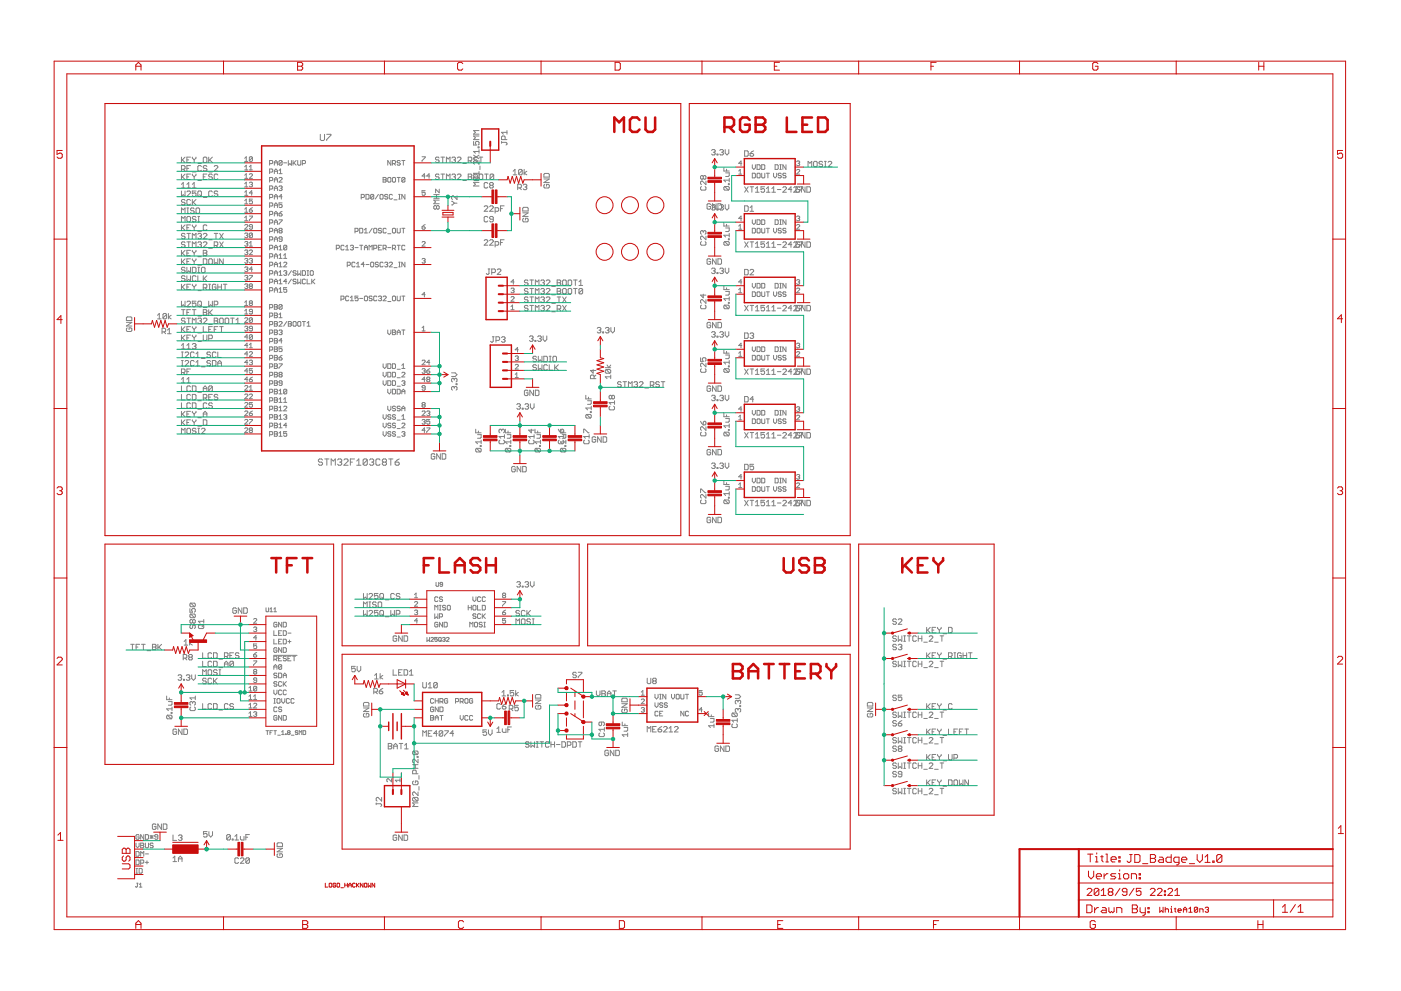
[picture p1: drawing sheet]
<svg xmlns="http://www.w3.org/2000/svg" width="420mm" height="297mm" viewBox="0 0 420 297" stroke-linecap="round" stroke-linejoin="round" font-family="sans-serif">
<g fill="none" stroke="#808080" stroke-width=".3">
<path d="M143.7 39.1h-1.7l.6 .6-.6 .5h1.7M152 39.1v1.1M152 39.7h-1.6l.6 .5M54.4 50.7h.8l.3-.2v-.6l-.3-.3h-.8v1.7M54.4 56.3h1.1M54.4 55.3l.5-.6v1.6M54.4 47.1v1.6M54.4 52.2v1.6M54.4 57.3v1.6l.5-.5 .6 .5v-1.6M54.7 53l.8 .8M54.7 47.9l.8 .8M54.9 50.7l.6 .6"/>
<path d="M55.5 52.2l-1.1 1.1M55.5 47.1l-1.1 1.1M56 56.3h1.1M56 53h.6M56 57.5l.3-.2h.6l.2 .2v.3l-1.1 1.1h1.1M56 55.3l.6-.6v1.6M56 47.9h.6M56 50.5h.6M57.1 49.6h-1.1v1.7M57.1 52.2h-1.1v1.6h1.1M57.1 47.1h-1.1v1.6h1.1M57.7 56.3h1.1"/>
<path d="M57.7 52.2v.3l.5 .5M57.7 47.1v.3l.5 .5M57.7 59.8v1.6M57.7 51.5h1.1M57.7 55.3l.5-.6v1.6M58.2 47.9v.8M58.2 53v.8M58.8 57.3h-1.1v.8l.5-.3 .6 .3v.5l-.3 .3h-.5l-.3-.3M58.8 47.1v.3l-.6 .5M58.8 52.2v.3l-.6 .5M58.8 59.8l-1.1 1.1M59.3 49h1.1"/>
<path d="M59.3 54.1h1.1M59.6 57.3h.5l.3 .2v1.1l-.3 .3h-.5l-.3-.3v-1.1zM59.9 58.4l.5 .5M60.4 49.9l-.3-.3h-.5l-.3 .3v1.1l.3 .3h.5l.3-.3M61 53h.5M61 47.4l.2-.3h.6l.2 .3v1.1l-.2 .2h-.6l-.2-.2zM61 59.2h1M62 49.9l-.2-.3h-.6l-.2 .3 .2 .6h.6l.2 .2-.2 .6h-.6l-.2-.3M62 52.2h-1v1.6h1M62.6 47.1v1.6M62.6 51.5h1.1M62.9 47.9l.8 .8"/>
<path d="M63.7 52.5l-.3-.3h-.5l-.3 .3v.2l.3 .3h.5l.3 .6-.3 .2h-.5l-.3-.2M63.7 57.5l-.3-.2h-.5l-.3 .2v1.1l.3 .3h.5l.3-.3M63.7 47.1l-1.1 1.1M64.2 49.9l.3-.3h.5l.3 .3v.3l-1.1 1.1h1.1M65.3 57.5l-.3-.2h-.5l-.3 .5 .3 .3h.5l.3 .5-.3 .3h-.5l-.3-.3M65.3 52.5l-.3-.3h-.5l-.3 .3v1.1l.3 .2h.5l.3-.2M73.4 56h.9M73.4 47.5l.5-.5v1.4M73.4 50l.5-.5v1.4M73.4 52.5l.5-.4v1.4M73.4 55.1l.5-.5v1.4M73.4 57.6l.5-.5v1.4"/>
<path d="M73.4 48.4h.9M73.4 50.9h.9M73.4 53.5h.9M73.4 58.5h.9M74.8 54.8l.7-.2 .2 .2-.2 .5M74.8 52.3l.2-.2 .7 .2-.9 1.2h.9M74.8 50.9h.9M74.8 50l.4-.5v1.4M75.2 55.3h.3M75.5 55.3l.2 .2-.2 .5-.7-.2M75.7 47.2v1l-.2 .2-.7-.2M75.7 47.2l-.7-.2-.2 .2v1"/>
<path d="M75.7 59.7h-.9v.7l.7-.2 .2 .7-.2 .2-.7-.2M75.7 47.2l-.9 1M75.7 57.8h-.9l.7-.7v1.4M80.9 51.6h.7l.2-.7-.2-.2h-.7v1.3M80.9 54.1h.7l.2-.7-.2-.2h-.7v1.4M80.9 49h.7l.2-.7-.2-.2h-.7v1.4M80.9 56.7h.7l.2-.7-.2-.3h-.7v1.4M80.9 59.2h.7l.2-.7-.2-.2h-.7v1.4M82.3 54.6v-.9l.4-.5 .5 .5v.9M82.3 49.5v-.9l.4-.5 .5 .5v.9M82.3 52v-.9l.4-.4 .5 .4v.9M82.3 57.1v-.9l.4-.5 .5 .5v.9"/>
<path d="M82.3 59.7v-1l.4-.4 .5 .4v1M82.3 48.8h.9M82.3 51.4h.9M82.3 53.9h.9M82.3 56.4h.9M82.3 59h.9M83.7 53.4l.2-.2 .7 .2-.9 1.2h.9M83.7 56l.7-.3 .2 .3-.2 .4M83.7 51.1l.4-.4v1.3M83.7 52h.9M84.1 56.4h.3M84.4 56.4l.2 .3-.2 .4-.7-.2"/>
<path d="M84.6 48.3l-.7-.2-.2 .2v1M84.6 48.3v1l-.2 .2-.7-.2M84.6 48.3l-.9 1M84.6 59h-.9l.7-.7v1.4M85.1 48.8h.9M86.5 48.1v1.4l.4-.5 .5 .5v-1.4M87.9 48.1v1.4M88.1 48.8l.7 .7M88.8 48.1l-.9 .9M89.3 48.1v1.2l.2 .2 .7-.2v-1.2M90.7 49h.7l.2-.7-.2-.2h-.7v1.4M96.1 40.3v1.5l.3 .3h.6l.3-.3v-1.5"/>
<path d="M98 40.3h1.2v.3l-1.2 1.2v.3M108.3 59.2h.7l.3-.7-.3-.2h-.7v1.4M109.7 58.3h.7l.3 .2v.9l-.3 .3h-.7zM112.1 58.5v.9l-.3 .3-.7-.3M112.1 58.5l-.7-.2-.3 .2v.9M112.1 58.5l-1 .9M113.5 58.3l-1 1.4M114 58.5l.2-.2 .7 .2v.9l-.2 .3-.7-.3zM114.9 53.2h.7l.2 .2-.2 .5 .2 .5-.2 .2h-.7zM114.9 53.9h.7M116.3 58.5l-.7-.2-.2 .4 .7 .3 .2 .4-.2 .3-.7-.3M116.3 53.4l.2-.2 .7 .2v1l-.2 .2-.7-.2z"/>
<path d="M117.2 48.1v1.4l-.9-1.4v1.4M117.7 49h.7l.2-.7-.2-.2h-.7v1.4M117.7 58.5l-.2-.2-.7 .2v.9l.2 .3 .7-.3M117.9 53.2l.7 .2v1l-.2 .2-.7-.2v-1zM118.2 49l.4 .5M118.2 59.9h.9M119.1 53.2h.9M119.6 53.2v1.4M119.6 58.3h.4M119.6 59.7h.4M119.8 58.3v1.4M120 48.3l-.7-.2-.2 .5 .7 .2 .2 .5-.2 .2-.7-.2"/>
<path d="M120.5 48.1h.9M121 48.1v1.4M121.4 53.4v1l-.2 .2-.7-.2M121.4 58.3v1.4l-.9-1.4v1.4M121.4 53.4l-.2-.2-.7 .2v1M121.4 53.4l-.9 1M126.6 47h.9l-.9 1.4M127.5 57.1h-.9v.7l.7-.2 .2 .7-.2 .2-.7-.2M127.5 52.8h-.9l.7-.7v1.4M128.9 52.8h-.9l.7-.7v1.4M130.1 59.4h1.6M130.1 58.3h1.6"/>
<path d="M130.9 58.3v1.1M131.7 52.5l-.3-.3h-.5l-.3 .3 .3 .5h.5l.3 .3-.3 .5h-.5l-.3-.2M131.7 47.4l-.3-.3h-.5l-.3 .3 .3 .5h.5l.3 .3-.3 .5h-.5l-.3-.2M131.7 56.7v1.1l-1.1-1.1v1.1M131.7 60h-1.6l.5 .5-.5 .6h1.6M132.2 52.2h1.1M132.2 47.1h1.1M132.8 47.1v1.6M132.8 52.2v1.6M133.9 48.7v-1.6l.5 .5 .6-.5v1.6M133.9 53.8v-1.6l.5 .5 .6-.5v1.6M135.5 52.5l.3-.3h.5l.3 .3-.3 .5"/>
<path d="M135.5 47.4l.3-.3h.5l.3 .3-.3 .5M136.1 53h.2M136.1 47.9h.2M136.3 47.9l.3 .3-.3 .5h-.5l-.3-.2M136.3 53l.3 .3-.3 .5h-.5l-.3-.2M137.1 58.7v1.1l-1.1-1.1-.6 .3v.5l.3 .3M137.1 47.4l.3-.3h.6l.2 .3v.2l-1.1 1.1h1.1M137.1 52.5l.3-.3h.6l.2 .3v.2l-1.1 1.1h1.1M138.8 49h1.1M138.8 54.1h1.1M140.4 53h.8M140.4 48.2h.8l.3-.3v-.5l-.3-.3h-.8v1.6"/>
<path d="M140.4 52.2h.8l.3 .3-.3 .5 .3 .6-.3 .2h-.8zM141 48.2l.5 .5M142 42.4v1.1h.8l-.2-.6 .2-.5h.6l.3 .3v.5l-.3 .3M142 46.5l1.7 1.1M142.3 53l1.1 1.1M142.3 53l-.3 .3v.5l.3 .3h1.1M142.3 53h1.1l.3 .3v.5l-.3 .3M142.3 52.2h.6l.3 .3v1.1l-.3 .2h-.6l-.3-.2v-1.1zM143.2 47.4l-.3-.3h-.6l-.3 .5 .3 .3h.6l.3 .6-.3 .2h-.6l-.3-.2M143.4 44h.3v.3h-.3zM143.7 51.9h-1.7l.6 .6M143.7 54.7h-1.7l.6 .5-.6 .6h1.7"/>
<path d="M143.7 48.1v1.1l-1.1-1.1-.6 .3v.5l.3 .3M143.7 44.9v1M143.7 51.4v1.1M143.7 46.5l-1.7 1.1M143.7 45.4h-1.7l.6 .5M143.7 40.8h-1.7l.6 .5-.6 .5h1.7M143.7 52.5l.3-.3h.5l.3 .3v1.1l-.3 .2h-.5l-.3-.2zM143.7 47.1h1.1M143.9 49.8v1M144.2 47.1v1.6M145.3 52.2h1.1M145.9 52.2v1.6"/>
<path d="M146.3 55l-.3-.3h-.5l-.3 .3v1.1l.3 .2h.5l.3-.2M147.1 55.5l-.3 .3 .3 .5h.6l.2-.2-.2-.6M147.1 55.5l-.3-.2 .3-.6h.6l.2 .3-.2 .5M147.1 55.5h.6M148.1 52.5l-.3-.3h-.6l-.2 .3v1.1M148.1 52.5v1.1l-.3 .2h-.6l-.2-.2M148.1 52.5l-1.1 1.1M150.4 42.7h1.4l.2 .2-.2 .6M150.4 42.4v.5M151.5 41.8v-.8l-.3-.2h-.5l-.3 .2v.8h1.6M153.9 51.3l.5-.5v1.6M153.9 52.4h1.1"/>
<path d="M155.3 56.3h.8l.3-.3v-.5l-.3-.3h-.8v1.7M155.8 56.3l.6 .6M156.6 51.1v1.1l-.2 .2h-.6l-.3-.2M156.6 51.1l-.2-.3h-.6l-.3 .3v1.1M156.6 51.1l-1.1 1.1M156.9 55.5l.3-.3h.5l.3 .3-.3 .5M157.2 50.8v1.6M157.4 56h.3M157.7 56l.3 .3-.3 .6h-.5l-.3-.3M158 51.3l-.8 .6 .8 .5M163.1 53.6h1.6l-1.6 1.1h1.6M163.4 55.3l-.3 .2v.6l.3 .2h1.1l.2-.2v-.6l-.2-.2h-.6v.5"/>
<path d="M163.4 52h1.1l.2 .3v.8h-1.6v-.8zM210.4 55.9l-.3 .3v.5l.3 .3h1.1l.2-.3v-.5l-.2-.3M210.9 52.9l-.3-.3-.5 .3v.5l.3 .3 .5-.3M210.9 52.9l.3-.3 .5 .3v.5l-.2 .3-.6-.3M210.9 52.9v.5M211.7 54.3v1.1l-1.1-1.1-.5 .2v.6l.3 .3M213.4 45.1l.3-.3h.5l.3 .3-.3 .5M213.9 45.6h.3M214.2 45.6l.3 .3-.3 .5h-.5l-.3-.2M215 46.2h.3v.2h-.3zM215.9 45.1l.2-.3h.6l.2 .3-.2 .5M216.4 45.6h.3"/>
<path d="M216.7 45.6l.2 .3-.2 .5h-.6l-.2-.2M217.1 50.2v1.1h1.6M217.3 55.9l-.2 .3v.5l.2 .3h1.1M217.3 55.9h1.1l.3 .3v.5l-.3 .3M217.3 55.9l1.1 1.1M217.5 44.8v1.1l.5 .5 .6-.5v-1.1M217.6 51.8h1.1v.8l-.3 .3h-.8M217.9 50.7v.6M218.4 55.1h.3v.3h-.3zM218.7 53.4v1.1M218.7 54h-1.6l.5 .5M221.5 51.3l.5-.5v1.4"/>
<path d="M221.5 52.2h1M222.5 49h-1l.7-.7v1.4M223.3 56l1.1 1.6M223.3 45.2h.8l.3 .3v1.1l-.3 .2h-.8zM224.4 56l-1.1 1.6M224.9 56h1.1M224.9 46h.8l.3 .6-.3 .2h-.5l-.3-.2zM225.5 56v1.6M225.6 51.9h.7l.2 .3v.9l-.2 .2h-.7zM225.6 49.4v.9l.5 .5 .4-.5v-.9M226 45.2l-1.1 .8M226.6 56.5l.5-.5v1.6"/>
<path d="M226.6 57.6h1M227 49.4h.7l.3 .2v.9l-.3 .3h-.7zM227.3 51.9l.7 .3v.9l-.3 .2-.7-.2v-.9zM228.4 49.4h.7l.3 .2v.9l-.3 .3h-.7zM228.4 51.9v1.2l.3 .2 .7-.2v-1.2M229.3 56h-1.1v.8l.5-.3 .6 .3v.5l-.3 .3h-.5l-.3-.3M229.8 51.9h1M229.8 56.5l.6-.5v1.6M229.8 57.6h1.1M230.3 51.9v1.4M231.5 56.5l.5-.5v1.6M231.5 57.6h1.1"/>
<path d="M232 51.9v1l.5 .4 .4-.4v-1M232.5 49.4h.7l.2 .2v.9l-.2 .3h-.7zM233.1 56.8h1.1M233.8 50.8h.5M233.8 49.4h.5M234.1 49.4v1.4M234.3 52.2l-.7-.3-.2 .5 .7 .2 .2 .5-.2 .2-.7-.2M234.8 56.3l.2-.3h.6l.2 .3v.2l-1 1.1h1M235.7 52.2l-.7-.3-.2 .5 .7 .2 .2 .5-.2 .2-.7-.2M235.7 49.4v1.4l-.9-1.4v1.4M237.5 56.8h-1.1l.8-.8v1.6M238 56.3l.3-.3h.5l.3 .3v.2l-1.1 1.1h1.5l.3-.3v-.5h-.6"/>
<path d="M238.9 48.5l.7-.2 .2 .2-.2 .5M238.9 51l.2-.2 .7 .2-.9 1.2h.9M239.4 49h.2M239.6 49l.2 .2-.2 .5-.7-.3M239.7 56h1v.3l-1 1v.3M239.8 56.3l-.3-.3h-.5l-.3 .3v1l.3 .3M241.4 56v1.6l-1.1-1.6v1.6M242 56h.8l.3 .3v1l-.3 .3h-.8zM242.3 50v-1.6l.6 .5 .5-.5v1.6M244.3 48.4h.5l.3 .2v1.1l-.3 .3h-.5l-.3-.3v-1.1zM246.7 48.6l-.3-.2h-.5l-.3 .2 .3 .6h.5l.3 .3-.3 .5h-.5l-.3-.3M247.2 48.4h.6"/>
<path d="M247.2 50h.6M247.5 48.4v1.6M248.3 48.6l.3-.2h.6l.2 .2v.3l-1.1 1.1h1.1M54.4 64v-1.7l.5 .6 .6-.6v1.7M54.4 66.5v-1.6l.5 .5 .6-.5v1.6M54.4 67.4v1.6M54.4 75v1.7M54.4 77.6v1.6M54.7 78.4l.8 .8M54.7 75.9l.8 .8M54.7 68.2l.8 .8M55.5 72.8l-.3-.3h-.5l-.3 .5 .3 .3h.5l.3 .6-.3 .2h-.5l-.3-.2"/>
<path d="M55.5 70.2l-.3-.2h-.5l-.3 .5 .3 .3h.5l.3 .5-.3 .3h-.5l-.3-.3M55.5 60.1l-.3-.3h-.5l-.3 .5 .3 .3h.5l.3 .6-.3 .2h-.5l-.3-.2M55.5 77.6l-1.1 1.1M55.5 75l-1.1 1.1M55.5 67.4l-1.1 1.1M56 72.5h1.1M56 78.4h.6M56 70h1.1M56 64h.6M56 62.3h.6M56 75.9h.6M56 68.2h.6"/>
<path d="M56.3 64.9h.6l.2 .3v1l-.2 .3h-.6l-.3-.3v-1zM56.3 62.3v1.7M56.6 70v1.6M56.6 72.5v1.6M57.1 77.6h-1.1v1.6h1.1M57.1 60.1l-.2-.3h-.6l-.3 .3v1.1l.3 .2h.6l.2-.2M57.1 67.4h-1.1v1.6h1.1M57.1 75h-1.1v1.7h1.1M57.7 74.1v-1.6l.5 .5 .6-.5v1.6M57.7 67.4v.3l.5 .5M57.7 77.6v.3l.5 .5M57.7 71.6v-1.6l.5 .5 .6-.5v1.6"/>
<path d="M57.7 75v.3l.5 .6M58 60.6l.8 .8M58.2 62.6l-.2-.3h-.6l-.3 .6 .3 .3h.6l.2 .5-.2 .3h-.6l-.3-.3M58.2 68.2v.8M58.2 75.9v.8M58.2 78.4v.8M58.8 65.2l-.3-.3h-.5l-.3 .3 .3 .5h.5l.3 .3-.3 .5h-.5l-.3-.3M58.8 62.6l.3-.3h.5l.3 .3v1.1l-.3 .3h-.5l-.3-.3zM58.8 67.4v.3l-.6 .5M58.8 75v.3l-.6 .6M58.8 77.6v.3l-.6 .5M59.3 66.5h.6"/>
<path d="M59.3 64.9h.6M59.3 72.8l.3-.3h.5l.3 .3-.3 .5M59.3 69.3h1.1M59.3 70.2l.3-.2h.5l.3 .2-.3 .6M59.3 79.5h1.1M59.3 76.9h1.1M59.6 64.9v1.6M59.9 73.3h.2M59.9 70.8h.2M60.1 73.3l.3 .3-.3 .5h-.5l-.3-.2M60.1 70.8l.3 .3-.3 .5h-.5l-.3-.3M61 70.2l.2-.2h.6l.2 .2v.3l-1 1.1h1"/>
<path d="M61 72.8l.2-.3h.6l.2 .3v.2l-1 1.1h1M61 77.6h.8l.2 .3v1l-.2 .3h-.8zM61 75h.8l.2 .3-.2 .6 .2 .5-.2 .3h-.8zM61 75.9h.8M62 67.7l-.2-.3h-.6l-.2 .3v1.1l.2 .2h.6l.2-.2M62.6 71.9h1.1M62.6 74.4h1.1M62.9 77.6h.5l.3 .3v1l-.3 .3h-.5l-.3-.3v-1zM64.2 73.6h.8l.3-.3v-.5l-.3-.3h-.8v1.6M64.2 77.6v1.6l.6-.5 .5 .5v-1.6M64.2 70h1.1M64.8 70v1.6"/>
<path d="M64.8 73.6l.5 .5M65.9 70l1.1 1.6M65.9 72.5l1.1 1.6M67 70l-1.1 1.6M67 72.5l-1.1 1.6M67 77.6v1.6l-1.1-1.6v1.6M73.4 65.2l.5-.4v1.4M73.4 72.6l.7-.2 .2 .2-.2 .5M73.4 60.2l.5-.5v1.4M73.4 62.7l.5-.5v1.4M73.4 61.1h.9M73.4 63.6h.9"/>
<path d="M73.4 66.2h.9M73.4 67.5l.2-.2 .7 .2-.9 1.2h.9M73.4 70.1l.7-.3 .2 .3-.2 .4M73.4 75.2l.7-.3 .2 .3-.2 .4M73.4 77.7l.7-.2 .2 .2-.2 .5M73.9 70.5h.2M73.9 73.1h.2M73.9 75.6h.2M73.9 78.2h.2M74.1 75.6l.2 .3-.2 .4-.7-.2M74.1 78.2l.2 .2-.2 .5-.7-.3M74.1 70.5l.2 .3-.2 .4-.7-.2"/>
<path d="M74.1 73.1l.2 .2-.2 .5-.7-.2M74.8 62.9h.7l.2 .5-.7 .2zM74.8 64.8h.9l-.9 1.4M74.8 75.2l.2-.3 .7 .3-.9 1.1h.9M74.8 77.7l.7-.2 .2 .2-.2 .5M74.8 72.9l.4-.5v1.4M74.8 73.8h.9M75.2 78.2h.3M75.5 78.2l.2 .2-.2 .5-.7-.3M75.7 68h-.7l-.2-.2 .2-.5 .7 .2v1l-.2 .2-.7-.2M75.7 70.1l-.7-.3-.2 .3v.9M75.7 70.1v.9l-.2 .2-.7-.2"/>
<path d="M75.7 70.1l-.9 .9M75.7 62.2l-.9 .7M80.9 64.3h.7l.2-.7-.2-.2h-.7v1.3M80.9 74.4h.7l.2-.7-.2-.2h-.7v1.4M80.9 61.7h.7l.2-.7-.2-.2h-.7v1.4M80.9 66.8h.7l.2-.7-.2-.2h-.7v1.4M80.9 69.4h.7l.2-.7-.2-.3h-.7v1.4M80.9 71.9h.7l.2-.7-.2-.2h-.7v1.4M80.9 77h.7l.2-.7-.2-.2h-.7v1.3M80.9 79.5h.7l.2-.7-.2-.2h-.7v1.4M82.3 74.9v-.9l.4-.5 .5 .5v.9M82.3 77.4v-.9l.4-.4 .5 .4v.9"/>
<path d="M82.3 80v-.9l.4-.5 .5 .5v.9M82.3 69.8v-.9l.4-.5 .5 .5v.9M82.3 64.7v-.9l.4-.4 .5 .4v.9M82.3 62.2v-.9l.4-.5 .5 .5v.9M82.3 67.3v-.9l.4-.5 .5 .5v.9M82.3 72.4v-1l.4-.4 .5 .4v1M82.3 61.5h.9M82.3 64.1h.9M82.3 66.6h.9M82.3 69.1h.9M82.3 71.7h.9M82.3 74.2h.9"/>
<path d="M82.3 76.8h.9M82.3 79.3h.9M83.7 64.1h.7l.2 .4-.7 .2zM83.7 65.9h.9l-.9 1.4M83.7 74l.4-.5v1.4M83.7 76.5l.4-.4v1.3M83.7 79.1l.4-.5v1.4M83.7 74.9h.9M83.7 77.4h.9M83.7 80h.9M83.9 69.1l-.2-.2 .2-.5 .7 .3-.2 .4M83.9 69.1l-.2 .3 .2 .4 .7-.2-.2-.5"/>
<path d="M83.9 69.1h.5M84.6 60.8h-.9v.7l.7-.2 .2 .7-.2 .2-.7-.2M84.6 71.7h-.7l-.2-.3 .2-.4 .7 .2v.9l-.2 .3-.7-.3M84.6 63.4l-.9 .7M85.1 78.8l.2-.2 .7 .2-.9 1.2h.9M85.1 77.4h.9M85.1 76.5l.4-.4v1.3M86 73.7l-.7-.2-.2 .2v1M86 73.7v1l-.2 .2-.7-.2M86 73.7l-.9 1M100.9 74.4h.7l.2-.7-.2-.2h-.7v1.4M103.2 73.7l-.2-.2-.7 .2v1l.2 .2 .7-.2"/>
<path d="M103.7 74.9h.9M103.7 74l.4-.5v1.4M104.1 79.5h.7l.3-.2-.3-.7h-.7v1.4M105.1 73.7l.7-.2 .2 .2-.2 .5M105.5 74.2h.3M105.8 74.2l.2 .2-.2 .5-.7-.2M106.5 69.4h.7l.2-.7-.2-.3h-.7v1.4M106.5 74.2h.9M106.5 78.8l-.3-.2-.7 .2v1l.3 .2 .7-.2M106.9 80h1M106.9 79.1l.5-.5v1.4M107.9 73.5h.9"/>
<path d="M107.9 68.4h.7l.2 .3v.9l-.2 .2h-.7zM108.3 73.5v1.4M109.3 79.3h-1l.7-.7v1.4M109.3 69.8h.9M109.3 74.2h.9M109.3 68.9l.4-.5v1.4M109.3 74.9v-.9l.4-.5 .5 .5v.9M109.7 79.3h1M110.7 74.9v-1.4l.4 .5 .5-.5v1.4M111.1 78.8l.3-.2 .7 .2v1l-.3 .2-.7-.2zM111.6 68.4l-.9 1.4M112.1 74.4h.7l.2-.2-.2-.7h-.7v1.4"/>
<path d="M112.3 68.4l.7 .3v.9l-.2 .2-.7-.2v-.9zM113.5 78.8l-.7-.2-.3 .5 .7 .2 .3 .5-.3 .2-.7-.2M113.5 74.2h.4M114.4 68.7l-.7-.3-.2 .5 .7 .2 .2 .5-.2 .2-.7-.2M114.4 73.5h-.9v1.4h.9M114.9 74.4h.7l.2-.7-.2-.2h-.7v1.4M114.9 78.8l-.2-.2-.7 .2v1l.2 .2 .7-.2M115.4 78.8l.7-.2 .2 .2-.2 .5M115.4 74.4l.4 .5M115.8 68.7l-.2-.3-.7 .3v.9l.2 .2 .7-.2M115.8 79.3h.3M116.1 79.3l.2 .2-.2 .5-.7-.2"/>
<path d="M116.3 74.2h.9M116.3 70.1h.9M116.8 78.8l.2-.2 .7 .2-.9 1.2h.9M117.7 74.4h.7l.2-.7-.2-.2h-.7v1.4M117.7 68.7l.2-.3 .7 .3v.9l-.2 .2-.7-.2zM118.2 74.4l.4 .5M119.1 73.5h.9M119.1 68.4v1.2l.2 .2 .7-.2v-1.2M119.6 73.5v1.4M119.6 78.6h.4M119.6 80h.4M119.8 78.6v1.4"/>
<path d="M120.5 68.4h.9M121 68.4v1.4M121.4 73.7l-.2-.2-.7 .2v1l.2 .2 .7-.2M121.4 78.6v1.4l-.9-1.4v1.4M126.6 72.6l.2-.2 .7 .2-.9 1.2h.9M126.6 68h.7l.2 .5-.7 .2zM126.6 77.7l.7-.2 .2 .2-.2 .5M127 78.2h.3M127.3 78.2l.2 .2-.2 .5-.7-.3M127.5 67.3l-.9 .7M130.9 61.9l.3-.3 .5 .3v.5l-.3 .3-.5-.3M130.9 61.9l-.3-.3-.5 .3v.5l.3 .3 .5-.3"/>
<path d="M130.9 61.9v.5M135.4 60.3h.3l.5 .6M136.2 60.9l-.5 .5h-.3M136.2 60.9h.9M145.2 62l.3-.3h.5l.3 .3v.3l-1.1 1h1.1M145.2 72.1l.3-.2h.5l.3 .2v.3l-1.1 1.1h1.1M146.3 65.2l-.3-.3h-.5l-.3 .3v1l.3 .3h.5l.3-.3M146.8 62l.3-.3h.6l.2 .3v.3l-1.1 1h1.1M146.8 72.1l.3-.2h.6l.2 .2v.3l-1.1 1.1h1.1M147.9 65.7h-.8l-.3-.3 .3-.5h.6l.2 .3v1l-.2 .3h-.6l-.3-.3M148.5 73.5h.8l.3-.3v-.5l-.3-.3h-.8v1.6M148.5 63.3h.8l.3-.2v-.6l-.3-.2h-.8v1.6"/>
<path d="M150.1 62.5h.6M150.1 72.7h.6M151.2 61.7h-1.1v1.6M151.2 71.9h-1.1v1.6M156.8 63.8h1.6l-1.6 1.1h1.6M157 65.4l-.2 .3v.5l.2 .3h1.1l.3-.3v-.5l-.3-.3h-.5v.6M157 62.1h1.1l.3 .3v.8h-1.6v-.8zM210.4 72.4l-.3 .3v.5l.3 .3h1.1l.2-.3v-.5l-.2-.3M210.9 69.4l-.3-.3-.5 .3v.6l.3 .2M210.9 69.4l.3-.3 .5 .3v.6l-.2 .2M210.9 69.4v.3M211.7 70.8v1.1l-1.1-1.1h-.2l-.3 .2v.6l.3 .3"/>
<path d="M213.1 61.3l-.2-.2h-.6l-.3 .2v1.1l.3 .3h.6l.2-.3v-.5h-.5M213.1 77.9l-.2-.3h-.6l-.3 .3v1l.3 .3h.6l.2-.3v-.5h-.5M213.4 61.6l.3-.3h.5l.3 .3-.3 .5M213.9 62.1h.3M214.2 62.1l.3 .3-.3 .5h-.5l-.3-.2M214.8 61.1v1.6l-1.1-1.6v1.6M214.8 77.6v1.6l-1.1-1.6v1.6M215.3 61.1h.8l.3 .2v1.1l-.3 .3h-1.1v.2h.3zM215.3 77.6h.8l.3 .3v1l-.3 .3h-.8zM215.9 61.6l.2-.3h.6l.2 .3-.2 .5M216.4 62.1h.3M216.7 62.1l.2 .3-.2 .5h-.6l-.2-.2"/>
<path d="M217.1 66.7v1.1h1.6M217.3 72.4l-.2 .3v.5l.2 .3h1.1M217.3 72.4h1.1l.3 .3v.5l-.3 .3M217.3 72.4l1.1 1.1M217.5 61.3v1.1l.5 .5 .6-.5v-1.1M217.6 68.3h1.1v.8l-.3 .3h-.8M217.9 67.2v.6M218.4 71.6h.3v.3h-.3zM218.7 70v1M218.7 70.5h-1.6l.5 .5M221.5 68.7h1M221.5 67.8l.5-.5v1.4"/>
<path d="M222.5 65.5h-1l.7-.7v1.4M223.3 61.7h.8l.3 .3v1.1l-.3 .2h-.8zM223.3 72.5l1.1 1.6M224.4 72.5l-1.1 1.6M224.9 63.3h1.1M224.9 62.3l.6-.6v1.6M224.9 72.5h1.1M225.5 72.5v1.6M225.6 68.4h.7l.2 .3v.9l-.2 .2h-.7zM225.6 65.9v.9l.5 .5 .4-.5v-.9M226.6 73l.5-.5v1.6M226.6 74.1h1"/>
<path d="M227 68.7l.3-.3 .7 .3v.9l-.3 .2-.7-.2zM227 65.9h.7l.3 .2v1l-.3 .2h-.7zM228.4 68.4v1.2l.3 .2 .7-.2v-1.2M228.4 65.9h.7l.3 .2v1l-.3 .2h-.7zM229.3 72.5h-1.1v.8l.5-.3 .6 .3v.6l-.3 .2h-.5l-.3-.2M229.8 68.4h1M229.8 74.1h1.1M229.8 73l.6-.5v1.6M230.3 68.4v1.4M231.5 74.1h1.1M231.5 73l.5-.5v1.6M232 68.4v1l.5 .4 .4-.4v-1"/>
<path d="M232.5 65.9h.7l.2 .2v1l-.2 .2h-.7zM233.1 73.3h1.1M233.8 65.9h.5M233.8 67.3h.5M234.1 65.9v1.4M234.3 68.7l-.7-.3-.2 .5 .7 .2 .2 .5-.2 .2-.7-.2M234.8 72.8l.2-.3h.6l.2 .3v.2l-1 1.1h1M235.7 68.7l-.7-.3-.2 .5 .7 .2 .2 .5-.2 .2-.7-.2M235.7 65.9v1.4l-.9-1.4v1.4M237.5 73.3h-1.1l.8-.8v1.6M238 72.8l.3-.3h.5l.3 .3v.2l-1.1 1.1h1.5l.3-.2v-.6h-.6M238.9 67.5l.2-.2 .7 .2-.9 1.2h.9"/>
<path d="M238.9 65l.7-.2 .2 .2-.2 .5M239.4 65.5h.2M239.6 65.5l.2 .2-.2 .5-.7-.3M239.7 72.5h1v.3l-1 1.1v.2M239.8 72.8l-.3-.3h-.5l-.3 .3v1.1l.3 .2M241.4 72.5v1.6l-1.1-1.6v1.6M242 72.5h.8l.3 .3v1.1l-.3 .2h-.8zM37.9 96.6h1.6l-1.6 1.1h1.6M38.2 98.3l-.3 .3v.5l.3 .3h1.1l.2-.3v-.5l-.2-.3h-.6v.5M38.2 95h1.1l.2 .3v.8h-1.6v-.8zM47.2 94.5l.6-.5v1.6M47.2 95.6h1.1"/>
<path d="M48.6 99.5h.8l.3-.3v-.5l-.3-.3h-.8v1.6M49.1 99.5l.6 .5M50 94.2v1.1l-.3 .3h-.6l-.2-.3M50 94.2l-.3-.2h-.6l-.2 .2v1.1M50 94.2l-1.1 1.1M50.2 99l.6-.6v1.6M50.5 94v1.6M51.3 94.5l-.8 .5 .8 .6M54.4 92.8h1.1M54.4 90.3v1.6l.5-.5 .6 .5v-1.6M54.4 85.2v1.6M54.4 97.9v1.6"/>
<path d="M54.7 98.7l.8 .8M54.7 86l.8 .8M54.9 92.8v1.6M55.5 80.4l-.3-.3h-.5l-.3 .6 .3 .2h.5l.3 .6-.3 .2h-.5l-.3-.2M55.5 82.9l-.3-.2h-.5l-.3 .5 .3 .3h.5l.3 .5-.3 .3h-.5l-.3-.3M55.5 85.2l-1.1 1.1M55.5 97.9l-1.1 1.1M55.5 95.6l-.3-.2h-.5l-.3 .5 .3 .3h.5l.3 .5-.3 .3h-.5l-.3-.3M56 90.6l.3-.3h.6l.2 .3v.2l-1.1 1.1h1.1M56 80.1v1.6l.6-.5 .5 .5v-1.6M56 82.7v1.6l.6-.6 .5 .6v-1.6M56 95.4h1.1"/>
<path d="M56 98.7h.6M56 86h.6M56 93.6h.6M56.6 95.4v1.6M57.1 97.9h-1.1v1.6h1.1M57.1 85.2h-1.1v1.6h1.1M57.1 92.8h-1.1v1.6M57.7 80.1h.8l.3 .3v1.1l-.3 .2h-.8zM57.7 92.8h1.1M57.7 97v-1.6l.5 .5 .6-.5v1.6M57.7 97.9v.3l.5 .5M57.7 85.2v.3l.5 .5"/>
<path d="M58.2 86v.8M58.2 92.8v1.6M58.2 98.7v.8M58.8 85.2v.3l-.6 .5M58.8 90.3h-1.1v.8l.5-.3 .6 .3v.5l-.3 .3h-.5l-.3-.3M58.8 82.9l-.3-.2h-.5l-.3 .2v1.1l.3 .3h.5l.3-.3M58.8 97.9v.3l-.6 .5M59.3 99.8h1.1M59.3 81.7h.6M59.3 95.6l.3-.2h.5l.3 .2-.3 .6M59.3 87.1h1.1M59.3 82.7v1.6h1.1"/>
<path d="M59.3 80.1h.6M59.3 94.7h1.1M59.6 90.3h.5l.3 .3v1l-.3 .3h-.5l-.3-.3v-1zM59.6 80.1v1.6M59.9 96.2h.2M59.9 91.4l.5 .5M60.1 96.2l.3 .2-.3 .6h-.5l-.3-.3M60.4 80.4l.3-.3h.5l.3 .3v1.1l-.3 .2h-.5l-.3-.2zM61 97.9v1.6h1M61 92.8h.8l.2 .3-.2 .5 .2 .6-.2 .2h-.8zM61 95.6l.2-.2h.6l.2 .2v.3l-1 1.1h1M61 82.7v1.6"/>
<path d="M61 86.3h.8l.2-.3v-.5l-.2-.3h-.8v1.6M61 92.2h1M61 93.6h.8M61.2 83.5l.8 .8M61.5 86.3l.5 .5M62 82.7l-1 1M62.6 86.8h.5M62.6 90.3v1.6l.5-.5 .6 .5v-1.6M62.6 92.8v1.6M62.6 97.3h1.1M62.6 98.7h.5M62.6 85.2h.5"/>
<path d="M62.9 85.2v1.6M62.9 93.6l.8 .8M63.7 97.9h-1.1v1.6h1.1M63.7 92.8l-1.1 1.1M64.2 95.4h.8l.3 .2-.3 .6 .3 .5-.3 .3h-.8zM64.2 91.4h.8l.3-.3v-.5l-.3-.3h-.8v1.6M64.2 96.2h.8M64.2 98.7h.6M64.8 85.5l-.3-.3h-.5l-.3 .3v1.1l.3 .2h.5l.3-.2v-.6h-.6M65.3 97.9h-1.1v1.6M65.3 85.2v1.6M65.3 86h1.1"/>
<path d="M65.9 97.9h1.1M66.1 95.4h.6l.3 .2v1.1l-.3 .3h-.6l-.2-.3v-1.1zM66.4 85.2v1.6M66.4 97.9v1.6M67 85.2h1.1M67.5 95.6l.3-.2h.5l.3 .2v1.1l-.3 .3h-.5l-.3-.3zM67.5 85.2v1.6M69.2 95.4h1M69.7 95.4v1.6M70.8 97h1.1M70.8 95.9l.5-.5v1.6M73.4 95.5l.2-.3 .7 .3-.9 1.1h.9"/>
<path d="M73.4 91.6h.9M73.4 90.6l.5-.4v1.4M73.4 93.2l.5-.5v1.4M73.4 80.2l.7-.2 .2 .2-.2 .5M73.4 82.8l.7-.3 .2 .3-.2 .4M73.4 85.3l.7-.2 .2 .2-.2 .5M73.4 98l.7-.2 .2 .2-.2 .5M73.4 94.1h.9M73.9 80.7h.2M73.9 83.2h.2M73.9 85.8h.2M73.9 98.5h.2"/>
<path d="M74.1 98.5l.2 .2-.2 .5-.7-.2M74.1 80.7l.2 .2-.2 .5-.7-.2M74.1 83.2l.2 .3-.2 .4-.7-.2M74.1 85.8l.2 .2-.2 .5-.7-.2M74.8 82.5h.9l-.9 1.4M75 90.9l-.2 .2 .2 .5 .7-.3-.2-.4M75 85.8l-.2-.2 .2-.5 .7 .2-.2 .5M75 85.8l-.2 .2 .2 .5 .7-.2-.2-.5M75 90.9l-.2-.3 .2-.4 .7 .2-.2 .5M75 85.8h.5M75 90.9h.5M75.7 95.5v.9l-.2 .2-.7-.2"/>
<path d="M75.7 98.5h-.7l-.2-.2 .2-.5 .7 .2v1l-.2 .2-.7-.2M75.7 93.4h-.7l-.2-.2 .2-.5 .7 .2v1l-.2 .2-.7-.2M75.7 95.5l-.7-.3-.2 .3v.9M75.7 80.7h-.9l.7-.7v1.4M75.7 95.5l-.9 .9M80.9 99.8h.7l.2-.7-.2-.2h-.7v1.4M80.9 82.1h.7l.2-.7-.2-.3h-.7v1.4M80.9 84.6h.7l.2-.7-.2-.2h-.7v1.4M80.9 87.1h.7l.2-.7-.2-.2h-.7v1.4M80.9 92.2h.7l.2-.7-.2-.2h-.7v1.4M80.9 94.8h.7l.2-.7-.2-.3h-.7v1.4M80.9 97.3h.7l.2-.7-.2-.2h-.7v1.4"/>
<path d="M82.3 98.9h.7l.2 .2-.2 .5 .2 .5-.2 .2h-.7zM82.3 99.6h.7M82.3 82.5v-.9l.4-.5 .5 .5v.9M82.3 85.1v-1l.4-.4 .5 .4v1M82.3 87.6v-.9l.4-.5 .5 .5v.9M82.3 91.3h.7l.2 .2-.2 .5 .2 .5-.2 .2h-.7zM82.3 93.8h.7l.2 .3-.2 .4 .2 .5-.2 .2h-.7zM82.3 96.4h.7l.2 .2-.2 .5 .2 .4-.2 .3h-.7zM82.3 81.8h.9M82.3 84.4h.9M82.3 86.9h.9M82.3 92h.7"/>
<path d="M82.3 94.5h.7M82.3 97.1h.7M83.7 99.1l.7-.2 .2 .2-.2 .5M83.7 96.6l.2-.2 .7 .2-.9 1.2h.9M83.7 81.6l.4-.5v1.4M83.7 84.1l.4-.4v1.4M83.7 86.7l.4-.5v1.4M83.7 94.3l.4-.5v1.4M83.7 82.5h.9M83.7 85.1h.9M83.7 87.6h.9M83.7 95.2h.9"/>
<path d="M84.1 99.6h.3M84.4 99.6l.2 .2-.2 .5-.7-.2M84.6 91.5v1l-.2 .2-.7-.2M84.6 91.5l-.7-.2-.2 .2v1M84.6 91.5l-.9 1M85.1 81.4l.7-.3 .2 .3-.2 .4M85.5 81.8h.3M85.8 81.8l.2 .3-.2 .4-.7-.2M86 86.2h-.9v.7l.7-.2 .2 .7-.2 .2-.7-.2M86 84.4h-.9l.7-.7v1.4M86 96.4l-.9 1.4M86.5 96.4h.7l.2 .2-.2 .5 .2 .4-.2 .3h-.7z"/>
<path d="M86.5 97.1h.7M87.4 81.1l-.9 1.4M87.4 83.7l-.9 1.4M88.1 96.4l.7 .2v.9l-.2 .3-.7-.3v-.9zM88.8 81.4l-.7-.3-.2 .5 .7 .2 .2 .5-.2 .2-.7-.2M88.8 83.9l-.7-.2-.2 .4 .7 .3 .2 .4-.2 .3-.7-.3M89.3 81.1v1.4l.4-.4 .5 .4v-1.4M89.3 83.7v1.4l.4-.5 .5 .5v-1.4M89.5 96.4l.7 .2v.9l-.2 .3-.7-.3v-.9zM90.7 81.1h.7l.2 .3v.9l-.2 .2h-.7zM90.7 96.4h.9M91.1 96.4v1.4"/>
<path d="M91.6 83.9l-.2-.2-.7 .2v.9l.2 .3 .7-.3M92.1 81.1h.5M92.1 82.5h.5M92.1 83.7v1.4h.9M92.1 97.8h.9M92.1 96.8l.5-.4v1.4M92.3 81.1v1.4M93.3 81.1l.7 .3v.9l-.3 .2-.7-.2v-.9zM93.5 83.7v1.4M93.7 84.4l.7 .7M94.4 83.7l-.9 .9M102.3 89.7h.7l.2-.7-.2-.2h-.7v1.3"/>
<path d="M104.6 89l-.2-.2-.7 .2v.9l.2 .2 .7-.2M105.1 89.2l.4-.4v1.3M105.1 90.1h.9M107.4 88.8h-.9v.7l.7-.3 .2 .7-.2 .2-.7-.2M107.9 89.5h.9M109.5 88.8l.7 .2v.9l-.2 .2-.7-.2v-.9zM111.6 89l-.7-.2-.2 .4 .7 .3 .2 .4-.2 .2-.7-.2M113 89l-.2-.2-.7 .2v.9l.2 .2 .7-.2M113.5 89l.7-.2 .2 .2-.2 .5M113.9 89.5h.3M114.2 89.5l.2 .2-.2 .4-.7-.2M114.9 89l.2-.2 .7 .2-.9 1.1h.9"/>
<path d="M116.3 98.9v.9l.5 .5 .4-.5v-.9M116.3 90.4h.9M117.7 89l.2-.2 .7 .2v.9l-.2 .2-.7-.2zM117.7 98.9h.7l.2 .2-.2 .5 .2 .5-.2 .2h-.7zM117.7 99.6h.7M118.2 80.2h.9M119.1 99.6h.9M119.1 88.8v1.1l.2 .2 .7-.2v-1.1M120.5 98.9h.9M120.5 88.8h.9M121 88.8v1.3M121 98.9v1.4"/>
<path d="M126.6 98.3l.4-.5v1.4M126.6 99.2h.9M127.5 88.3h-.9l.7-.7v1.4M146.4 80.6h.5M146.6 80.6v1.4l-.2 .3-.6-.3M147.5 81.7h.8l.3-.3v-.5l-.3-.3h-.8v1.7M149.1 80.9l.3-.3h.5l.3 .3v.3l-1.1 1.1h1.1M153.2 86.6l.7-.2 .3 .2-.3 .5M153.2 91.9l.5-.5v1.4M153.2 92.8h1M153.2 89.1l.3-.2 .7 .2-1 1.2h1M153.7 87.1h.2"/>
<path d="M153.9 87.1l.3 .2-.3 .5-.7-.3M154.2 84.5h-1l.7-.7v1.4M158.3 84.2l-.2-.3h-.6l-.2 .6 .2 .3h.6l.2 .5-.2 .3h-.6l-.2-.3M158.3 86.7l-.2-.2h-.6l-.2 .5 .2 .3h.6l.2 .5-.2 .3h-.6l-.2-.3M158.3 89.3l-.2-.3h-.6l-.2 .6 .2 .2h.6l.2 .6-.2 .2h-.6l-.2-.2M158.3 91.8l-.2-.3h-.6l-.2 .6 .2 .3h.6l.2 .5-.2 .3h-.6l-.2-.3M158.9 91.5h1.1M158.9 86.5h1.1M158.9 89h1.1M158.9 83.9h1.1M159.4 83.9v1.7M159.4 86.5v1.6"/>
<path d="M159.4 89v1.6M159.4 91.5v1.7M160.5 85.6v-1.7l.6 .6 .5-.6v1.7M160.5 88.1v-1.6l.6 .5 .5-.5v1.6M160.5 90.6v-1.6l.6 .6 .5-.6v1.6M160.5 93.2v-1.7l.6 .6 .5-.6v1.7M162.2 91.8l.3-.3h.5l.3 .3-.3 .6M162.2 89.3l.3-.3h.5l.3 .3-.3 .5M162.2 84.2l.3-.3h.5l.3 .3-.3 .6M162.2 86.7l.3-.2h.5l.3 .2-.3 .6M162.7 92.4h.3M162.7 89.8h.3"/>
<path d="M162.7 87.3h.3M162.7 84.8h.3M163 84.8l.3 .2-.3 .6h-.5l-.3-.3M163 92.4l.3 .2-.3 .6h-.5l-.3-.3M163 89.8l.3 .3-.3 .5h-.5l-.3-.2M163 87.3l.3 .2-.3 .6h-.5l-.3-.3M163.8 84.2l.3-.3h.5l.3 .3v.3l-1.1 1.1h1.1M163.8 91.8l.3-.3h.5l.3 .3v.3l-1.1 1.1h1.1M163.8 89.3l.3-.3h.5l.3 .3v.3l-1.1 1h1.1M163.8 86.7l.3-.2h.5l.3 .2v.3l-1.1 1.1h1.1M165.5 90.9h1M165.5 93.5h1"/>
<path d="M165.5 88.4h1M165.5 85.8h1M167.1 86.5h.8l.3 .2-.3 .6 .3 .5-.3 .3h-.8zM167.1 92.6h.8l.3-.2v-.6l-.3-.3h-.8v1.7M167.1 87.3h.8M167.1 83.9h.8l.3 .3-.3 .6 .3 .5-.3 .3h-.8zM167.1 89h1.1M167.1 84.8h.8M167.6 89v1.6M167.6 92.6l.6 .6M168.7 89l1.1 1.6M168.7 91.5l1.1 1.7"/>
<path d="M169 86.5h.5l.3 .2v1.1l-.3 .3h-.5l-.3-.3v-1.1zM169 83.9h.5l.3 .3v1.1l-.3 .3h-.5l-.3-.3v-1.1zM169.8 89l-1.1 1.6M169.8 91.5l-1.1 1.7M170.6 83.9h.6l.2 .3v1.1l-.2 .3h-.6l-.2-.3v-1.1zM170.6 86.5h.6l.2 .2v1.1l-.2 .3h-.6l-.2-.3v-1.1zM172 86.5h1.1M172 83.9h1.1M172.6 83.9v1.7M172.6 86.5v1.6M173.6 84.5l.6-.6v1.7M173.6 85.6h1.1"/>
<path d="M174.7 86.7l-.2-.2h-.6l-.3 .2v1.1M174.7 86.7v1.1l-.2 .3h-.6l-.3-.3M174.7 86.7l-1.1 1.1M179.1 98.4l.3-.3h.5l.3 .3-.3 .6M179.6 99h.3M179.9 99l.3 .2-.3 .6h-.5l-.3-.3M180.7 99.5h.3v.3h-.3zM181.6 98.4l.2-.3h.6l.2 .3-.2 .6M182.1 99h.3M182.4 99l.2 .2-.2 .6h-.6l-.2-.3M183.2 98.1v1.1l.5 .6 .6-.6v-1.1M210.4 91.5l-.3 .2v.6l.3 .2h1.1l.2-.2v-.6l-.2-.2"/>
<path d="M210.9 88.2v1.1l-.8-.8h1.6M211.7 89.8v1.1l-1.1-1.1-.5 .3v.5l.3 .3M213.1 96.9l-.2-.3h-.6l-.3 .3v1.1l.3 .3h.6l.2-.3v-.5h-.5M213.4 80.6l.3-.2h.5l.3 .2-.3 .6M213.4 99.7l.3-.3h.5l.3 .3-.3 .5M213.9 81.2h.3M214.2 81.2l.3 .2-.3 .6h-.5l-.3-.3M214.8 96.6v1.7l-1.1-1.7v1.7M215 81.7h.3v.3h-.3zM215.3 96.6h.8l.3 .3v1.1l-.3 .3h-.8zM215.9 80.6l.2-.2h.6l.2 .2-.2 .6M215.9 99.7l.2-.3h.6l.2 .3-.2 .5"/>
<path d="M216.4 81.2h.3M216.7 81.2l.2 .2-.2 .6h-.6l-.2-.3M217.1 85.7v1.1h1.6M217.3 91.5l-.2 .2v.6l.2 .2h1.1M217.3 91.5h1.1l.3 .2v.6l-.3 .2M217.3 91.5l1.1 1M217.5 80.4v1l.5 .6 .6-.6v-1M217.5 99.4v1.1l.5 .5 .6-.5v-1.1M217.6 87.4h1.1v.8l-.3 .3h-.8M217.9 86.3v.5M218.4 90.6h.3v.3h-.3zM218.7 89v1.1"/>
<path d="M218.7 89.5h-1.6l.5 .6M221.5 87.8h1M221.5 86.8l.5-.4v1.4M222.5 84.5h-1l.7-.7v1.4M223.3 99.8h.8l.3 .3v1.1l-.3 .2h-.8zM223.3 91.5l1.1 1.7M223.3 80.8h.8l.3 .2v1.1l-.3 .3h-.8zM224.4 91.5l-1.1 1.7M224.9 91.5h1.1M224.9 81l.3-.2h.5l.3 .2v.3l-1.1 1.1h1.1M225.5 91.5v1.7M225.6 87.5h.7l.2 .2v.9l-.2 .3h-.7z"/>
<path d="M225.6 84.9v1l.5 .4 .4-.4v-1M226.6 92.1l.5-.6v1.7M226.6 93.2h1M227 87.7l.3-.2 .7 .2v.9l-.3 .3-.7-.3zM227 84.9h.7l.3 .3v.9l-.3 .2h-.7zM228.4 84.9h.7l.3 .3v.9l-.3 .2h-.7zM228.4 87.5v1.1l.3 .3 .7-.3v-1.1M229.3 91.5h-1.1v.9l.5-.3 .6 .3v.5l-.3 .3h-.5l-.3-.3M229.8 87.5h1M229.8 92.1l.6-.6v1.7M229.8 93.2h1.1M230.3 87.5v1.4"/>
<path d="M231.5 92.1l.5-.6v1.7M231.5 93.2h1.1M232 87.5v.9l.5 .5 .4-.5v-.9M232.5 84.9h.7l.2 .3v.9l-.2 .2h-.7zM233.1 92.4h1.1M233.8 86.3h.5M233.8 84.9h.5M234.1 84.9v1.4M234.3 87.7l-.7-.2-.2 .4 .7 .3 .2 .4-.2 .3-.7-.3M234.8 91.8l.2-.3h.6l.2 .3v.3l-1 1.1h1M235.7 87.7l-.7-.2-.2 .4 .7 .3 .2 .4-.2 .3-.7-.3M235.7 84.9v1.4l-.9-1.4v1.4"/>
<path d="M237.5 92.4h-1.1l.8-.9v1.7M238 91.8l.3-.3h.5l.3 .3v.3l-1.1 1.1h1.5l.3-.3v-.5h-.6M238.9 86.6l.2-.2 .7 .2-.9 1.2h.9M238.9 84.1l.7-.3 .2 .3-.2 .4M239.4 84.5h.2M239.6 84.5l.2 .3-.2 .4-.7-.2M239.7 91.5h1v.3l-1 1.1v.3M239.8 91.8l-.3-.3h-.5l-.3 .3v1.1l.3 .3M241.4 91.5v1.7l-1.1-1.7v1.7M242 91.5h.8l.3 .3v1.1l-.3 .3h-.8zM50.2 100h1.1M54.4 111.7h.8l.3-.3v-.5l-.3-.3h-.8v1.6"/>
<path d="M54.4 109.7h.5M54.4 115.7v1.6h1.1M54.4 118.2v1.6h1.1M54.4 103.5l.5-.5v1.6M54.4 113.7l.5-.6v1.7M54.4 100.4v1.7M54.4 108.1h.5M54.4 107.1h.5M54.4 105.5h.5M54.4 114.8h1.1M54.4 104.6h1.1M54.7 105.5v1.6"/>
<path d="M54.7 108.1v1.6M54.7 101.3l.8 .8M54.9 111.7l.6 .5M55.5 108.3l.3-.2h.5l.3 .2v.3l-1.1 1.1h1.1M55.5 100.4l-1.1 1.1M55.5 105.8l.3-.3h.5l.3 .3v.3l-1.1 1h1.1M56 111.4h.6M56 113.7l.6-.6v1.7M56 103.5l.6-.5v1.6M56 101.3h.6M56 114.8h1.1M56 104.6h1.1"/>
<path d="M57.1 100.4h-1.1v1.7h1.1M57.1 110.6h-1.1v1.6M57.1 116l-.2-.3h-.6l-.3 .3v1l.3 .3h.6l.2-.3M57.1 118.5l-.2-.3h-.6l-.3 .3v1.1l.3 .2h.6l.2-.2M57.7 115.7h.8l.3 .3v1l-.3 .3h-.8zM57.7 118.2h.8l.3 .3v1.1l-.3 .2h-.8zM57.7 100.4v.3l.5 .6M57.7 103.3l.3-.3h.5l.3 .3-.3 .5M58.2 108.3l-.2-.2h-.6l-.3 .2v1.1l.3 .3h.6l.2-.3M58.2 105.8l-.2-.3h-.6l-.3 .3v1.1l.3 .2h.6l.2-.2M58.2 101.3v.8M58.2 103.8h.3"/>
<path d="M58.5 103.8l.3 .3-.3 .5h-.5l-.3-.3M58.8 109.7h1.1M58.8 100.4v.3l-.6 .6M58.8 108.6l.5-.5v1.6M58.8 106.1l.5-.6v1.6M58.8 107.1h1.1M59.3 102.3h1.1M59.3 117.6h1.1M60.4 110h1.1M60.4 107.4h1.1M61 100.4v1.4l.2 .3h.6l.2-.3v-1.4M61 116.5h1"/>
<path d="M61 119.3h.8l.2-.3v-.5l-.2-.3h-.8v1.6M61 117.3v-1.1l.5-.5 .5 .5v1.1M61.5 119.3l.5 .5M62.6 101.5h.8l.3-.2v-.6l-.3-.3h-.8v1.7M62.6 119h.5M63.1 108.3l-.2-.2h-.6l-.2 .5 .2 .3h.6l.2 .5-.2 .3h-.6l-.2-.3M63.1 105.8l-.2-.3h-.6l-.2 .6 .2 .2h.6l.2 .6-.2 .2h-.6l-.2-.2M63.7 108.1h.8l.3 .2v1.1l-.3 .3h-.8zM63.7 116l-.3-.3h-.5l-.3 .3v1M63.7 116v1l-.3 .3h-.5l-.3-.3M63.7 118.2h-1.1v1.6h1.1M63.7 116l-1.1 1"/>
<path d="M64.8 105.8l-.3-.3h-.5l-.3 .3v1.1l.3 .2h.5l.3-.2M65.3 118.5l-.3-.3h-.5l-.3 .6 .3 .2h.5l.3 .6-.3 .2h-.5l-.3-.2M65.3 109.7v-1.1l.6-.5 .5 .5v1.1M65.3 108.9h1.1M65.3 105.5v1.6h1.1M73.4 115.8l.2-.2 .7 .2-.9 1.2h.9M73.4 118.3l.2-.2 .7 .2-.9 1.2h.9M74.3 101h-.9l.7-.7v1.4M74.3 108.6h-.9l.7-.7v1.4M74.3 111.2h-.9l.7-.7v1.4M74.3 113.7h-.9l.7-.7v1.4M74.3 103.6h-.9l.7-.7v1.4"/>
<path d="M74.3 106.1h-.9l.7-.7v1.4M74.8 117h.9M74.8 108.2l.7-.3 .2 .3-.2 .4M74.8 113.7h.7l.2 .5-.7 .2zM74.8 105.6l.2-.2 .7 .2-.9 1.2h.9M74.8 118.3l.2-.2 .7 .2-.9 1.2h.9M74.8 103.3l.4-.4v1.4M74.8 116l.4-.4v1.4M74.8 104.3h.9M75.2 108.6h.3M75.5 108.6l.2 .3-.2 .4-.7-.2M75.7 110.5h-.9v.7l.4-.2 .5 .2-.2 .7-.7-.2"/>
<path d="M75.7 100.6v.9l-.2 .2-.7-.2M75.7 100.6l-.7-.3-.2 .3v.9M75.7 100.6l-.9 .9M75.7 113l-.9 .7M80.9 112.5h.7l.2-.7-.2-.2h-.7v1.4M80.9 110h.7l.2-.7-.2-.2h-.7v1.3M80.9 107.4h.7l.2-.7-.2-.2h-.7v1.4M80.9 115.1h.7l.2-.7-.2-.3h-.7v1.4M80.9 102.4h.7l.2-.2-.2-.8h-.7v1.4M80.9 104.9h.7l.2-.2-.2-.7h-.7v1.4M80.9 117.6h.7l.2-.7-.2-.2h-.7v1.4M82.3 109.1h.7l.2 .2-.2 .4 .2 .5-.2 .2h-.7z"/>
<path d="M82.3 111.6h.7l.2 .2-.2 .5 .2 .5-.2 .2h-.7zM82.3 117.4h.7M82.3 119.2h.7l.2 .2-.2 .5 .2 .5-.2 .2h-.7zM82.3 106.5h.7l.2 .2-.2 .5 .2 .5-.2 .2h-.7zM82.3 114.1h.7l.2 .3-.2 .4 .2 .5-.2 .2h-.7zM82.3 114.8h.7M82.3 101.4h.7l.2 .3-.2 .5 .2 .4-.2 .2h-.7zM82.3 104h.7l.2 .2-.2 .5 .2 .5-.2 .2h-.7zM82.3 116.7h.7l.2 .2-.2 .5 .2 .4-.2 .3h-.7zM82.3 102.2h.7M82.3 104.7h.7M82.3 107.2h.7"/>
<path d="M82.3 109.7h.7M82.3 112.3h.7M82.3 119.9h.7M83.7 109.1h.9l-.9 1.3M83.7 107.2h.7l.2 .5-.2 .2h-.5zM83.7 117.1l.4-.4v1.4M83.7 119.7l.4-.5v1.4M83.7 118.1h.9M83.9 112.3l-.2-.2 .2-.5 .7 .2-.2 .5M83.9 112.3l-.2 .2 .2 .5 .7-.2-.2-.5M83.9 112.3h.5M84.6 114.8h-.7l-.2-.2 .2-.5 .7 .3v.9l-.2 .2-.7-.2"/>
<path d="M84.6 104h-.9v.7l.4-.3 .5 .3-.2 .7-.7-.2M84.6 102.2h-.9l.7-.8v1.4M84.6 106.5l-.9 .7M85.1 119.7l.4-.5v1.4M86 116.9l-.2-.2-.7 .2v.9M86 116.9v.9l-.2 .3-.7-.3M86 116.9l-.9 .9M114.9 109.1v.9l.5 .4 .4-.4v-.9M114.9 111.6v.9l.5 .5 .4-.5v-.9M114.9 114.1v1l.5 .4 .4-.4v-1M116.3 109.1h.7l.2 .2v.9l-.2 .2h-.7zM116.3 111.6h.7l.2 .2v1l-.2 .2h-.7z"/>
<path d="M116.3 114.1h.7l.2 .3v.9l-.2 .2h-.7zM116.3 116.7v.9l.5 .5 .4-.5v-.9M117.7 111.6h.7l.2 .2v1l-.2 .2h-.7zM117.7 109.1h.7l.2 .2v.9l-.2 .2h-.7zM117.7 114.1h.7l.2 .3v.9l-.2 .2h-.7zM117.7 116.7h.7l.2 .2v.9l-.2 .3h-.7zM119.1 116.7h.7l.2 .2v.9l-.2 .3h-.7zM119.1 110.7h.9M119.1 113.2h.9M119.1 115.8h.9M119.1 100.3v-.9l.5-.5 .4 .5v.9M120.5 111.8l.2-.2 .7 .2-.9 1.2h.9"/>
<path d="M120.5 117.4h.9M120.5 109.5l.5-.4v1.3M120.5 110.4h.9M120.5 114.4l.7-.3 .2 .3-.2 .4M120.5 118.1v-1l.5-.4 .4 .4v1M121 114.8h.2M121.2 114.8l.2 .3-.2 .4-.7-.2M126.6 110.7l.7-.2 .2 .2-.2 .5M126.6 108.2l.2-.3 .7 .3-.9 1.1h.9M127 111.2h.3M127.3 111.2l.2 .2-.2 .5-.7-.2M127.5 116.3h-.7l-.2-.3 .2-.4 .7 .2v.9l-.2 .3-.7-.3"/>
<path d="M127.5 113.7h-.9l.7-.7v1.4M128 111.2h.7l.2 .5-.7 .2zM128.2 113.7l-.2-.2 .2-.5 .7 .3-.2 .4M128.2 113.7l-.2 .3 .2 .4 .7-.2-.2-.5M128.2 113.7h.5M128.9 108.6h-.9l.7-.7v1.4M128.9 110.5l-.9 .7M135.4 111.8h1.1l.6 .5-.6 .5h-1.1M136.2 116.1l-.2-.3-.6 .3v.6l.3 .2M136.2 113.7l-.2-.3-.6 .3v.5l.3 .3M136.2 116.1l.3-.3 .6 .3v.6l-.3 .2M136.2 113.7v.2"/>
<path d="M136.2 116.1v.3M136.2 113.7l.3-.3 .6 .3v.5l-.3 .3M136.8 115h.3v.3h-.3zM147.7 100.9h.5M147.9 100.9v1.4l-.2 .3-.6-.3M148.7 102h.9l.2-.2v-.6l-.2-.3h-.9v1.7M150.4 101.2l.3-.3h.5l.3 .3-.3 .6M150.9 101.8h.3M151.2 101.8l.3 .2-.3 .6h-.5l-.3-.3M154.5 109.5l.2-.3 .7 .3-.9 1.1h.9M154.5 112.2l.5-.4v1.4M154.5 113.2h.9"/>
<path d="M154.5 106.9l.7-.2 .2 .2-.2 .5M155 107.4h.2M155.2 107.4l.2 .2-.2 .5-.7-.3M155.4 104.8h-.9l.7-.7v1.4M158.3 117.2l-.2-.3h-.6l-.2 .3v1.1l.2 .3h.6l.2-.3v-.5h-.5M158.8 101l.3-.3h.5l.3 .3-.3 .5M159.3 101.5h.3M159.6 101.5l.3 .3-.3 .5h-.5l-.3-.3M160 116.9v1.7l-1.1-1.7v1.7M160.4 102h.3v.3h-.3zM160.5 116.9h.9l.2 .3v1.1l-.2 .3h-.9zM160.9 107.1l-.3-.3h-.5l-.3 .3 .3 .5h.5l.3 .3-.3 .5h-.5l-.3-.3"/>
<path d="M160.9 109.6l-.3-.3h-.5l-.3 .3 .3 .5h.5l.3 .3-.3 .6h-.5l-.3-.3M161.2 101l.3-.3h.6l.2 .3-.2 .5M161.4 106.8v1.6l.6-.5 .5 .5v-1.6M161.4 109.3v1.7l.6-.6 .5 .6v-1.7M161.8 101.5h.3M162.1 101.5l.2 .3-.2 .5h-.6l-.3-.3M162.9 100.7v1.1l.5 .5 .6-.5v-1.1M163.1 106.8h.8l.3 .3v1l-.3 .3h-.8zM164.2 109.6l-.3-.3h-.6l-.2 .3v1.1l.2 .3h.6l.3-.3M164.7 109.3v1.7h1.1M164.7 106.8h.6M164.7 108.4h.6"/>
<path d="M165 106.8v1.6M166.1 106.8h.5l.3 .3v1l-.3 .3h-.5l-.3-.3v-1zM166.3 109.3v1.7M166.6 110.1l.8 .9M167.4 109.3l-1.1 1.1M175.7 118.5v1.1h1.6M176.5 119v.6M177.9 110.8v1.1l-.8-.9h1.6M178.2 113.5v-.8l-.3-.3h-.5l-.3 .3v.8h1.6M178.7 112.4l-.5 .5M181.5 110.2h1.7M181.8 110.8h1.1l.3 .2v.6l-.3 .3"/>
<path d="M181.8 110.8l-.3 .2v.6l.3 .3h1.1M181.8 110.8l1.1 1.1M182.1 109.4l.5 .8 .6-.8M183.2 112.4v1.1M183.2 112.9h-1.7l.6 .6M183.5 118.8l-.3-.3-.5 .3v.5l.2 .3 .6-.3M183.5 118.8l.2-.3 .6 .3v.5l-.3 .3-.5-.3M183.5 118.8v.5M186.3 114.7l-.3-.3h-.5l-.3 .3 .3 .5h.5l.3 .3-.3 .5h-.5l-.3-.2M186.8 114.4h1.1M187.4 114.4v1.6M188.5 116v-1.6l.5 .6 .6-.6v1.6"/>
<path d="M190.1 114.7l.3-.3h.5l.3 .3-.3 .5M190.6 115.2h.3M190.9 115.2l.3 .3-.3 .5h-.5l-.3-.2M191.7 114.7l.3-.3h.6l.2 .3v.3l-1.1 1h1.1M193.4 116.3h1.1M195 115.5h.8l.3-.3v-.5l-.3-.3h-.8v1.6M195.6 115.5l.5 .5M197.7 114.7l-.2-.3h-.6l-.2 .3 .2 .5h.6l.2 .3-.2 .5h-.6l-.2-.2M198.3 114.4h1.1M198.8 114.4v1.6M210.1 107.2v1.1h.8l-.3-.8 .3-.3h.6l.2 .3v.5l-.2 .3M210.4 110.5l-.3 .3v.5l.3 .3h1.1l.2-.3v-.5l-.2-.3"/>
<path d="M211.7 108.9v1.1l-1.1-1.1-.5 .2v.6l.3 .3M213.1 116l-.2-.3h-.6l-.3 .3v1l.3 .3h.6l.2-.3v-.5h-.5M213.4 118.7l.3-.2h.5l.3 .2-.3 .6M213.9 100.2h.3M213.9 119.3h.3M214.2 119.3l.3 .2-.3 .6h-.5l-.3-.3M214.2 100.2l.3 .3-.3 .5h-.5l-.3-.2M214.8 115.7v1.6l-1.1-1.6v1.6M215 119.8h.3v.3h-.3zM215 100.8h.3v.2h-.3zM215.3 115.7h.8l.3 .3v1l-.3 .3h-.8zM215.9 118.7l.2-.2h.6l.2 .2-.2 .6"/>
<path d="M216.4 100.2h.3M216.4 119.3h.3M216.7 119.3l.2 .2-.2 .6h-.6l-.2-.3M216.7 100.2l.2 .3-.2 .5h-.6l-.2-.2M217.1 104.8v1.1h1.6M217.3 110.5l-.2 .3v.5l.2 .3h1.1M217.3 110.5h1.1l.3 .3v.5l-.3 .3M217.3 110.5l1.1 1.1M217.5 118.5v1l.5 .6 .6-.6v-1M217.6 106.4h1.1v.8l-.3 .3h-.8M217.9 105.3v.6M218.4 109.7h.3v.3h-.3z"/>
<path d="M218.7 108.1v1M218.7 108.6h-1.6l.5 .5M221.5 106.8h1M221.5 105.9l.5-.5v1.4M222.5 103.6h-1l.7-.7v1.4M223.3 110.6l1.1 1.6M223.3 118.9h.8l.3 .2v1.1l-.3 .3h-.8zM224.4 110.6l-1.1 1.6M224.9 100.1l.3-.3h.5l.3 .3-.3 .5M224.9 110.6h1.1M225.5 110.6v1.6M225.5 100.6h.2"/>
<path d="M225.6 106.5h.7l.2 .2v1l-.2 .2h-.7zM225.6 104v.9l.5 .5 .4-.5v-.9M225.7 100.6l.3 .3-.3 .5h-.5l-.3-.2M226 119.7h-1.1l.8-.8v1.6M226.6 111.1l.5-.5v1.6M226.6 112.2h1M227 106.7l.3-.2 .7 .2v1l-.3 .2h-.4l-.3-.2zM227 104h.7l.3 .2v1l-.3 .2h-.7zM228.4 106.5v1.2l.3 .2h.4l.3-.2v-1.2M228.4 104h.7l.3 .2v1l-.3 .2h-.7zM229.3 110.6h-1.1v.8l.5-.3 .6 .3v.6l-.3 .2h-.5l-.3-.2M229.8 106.5h1"/>
<path d="M229.8 111.1l.6-.5v1.6M229.8 112.2h1.1M230.3 106.5v1.4M231.5 111.1l.5-.5v1.6M231.5 112.2h1.1M232 106.5v.9l.5 .5 .4-.5v-.9M232.5 104h.7l.2 .2v1l-.2 .2h-.7zM233.1 111.4h1.1M233.8 104h.5M233.8 105.4h.5M234.1 104v1.4M234.3 106.7l-.2-.2-.7 .2 .2 .5 .7 .2-.2 .5h-.5l-.2-.2"/>
<path d="M234.8 110.9l.2-.3h.6l.2 .3v.2l-1 1.1h1M235.7 106.7l-.2-.2-.7 .2 .2 .5 .7 .2-.2 .5h-.5l-.2-.2M235.7 104v1.4l-.9-1.4v1.4M237.5 111.4h-1.1l.8-.8v1.6M238 110.9l.3-.3h.5l.3 .3v.2l-1.1 1.1h1.5l.3-.2v-.6h-.6M238.9 103.1l.7-.2 .2 .2-.2 .5M238.9 105.6l.2-.2 .7 .2-.9 1.2h.9M239.4 103.6h.2M239.6 103.6l.2 .2-.2 .5-.7-.3M239.7 110.6h1v.3l-1 1.1v.2M239.8 110.9l-.3-.3h-.5l-.3 .3v1.1l.3 .2M241.4 110.6v1.6l-1.1-1.6v1.6"/>
<path d="M242 110.6h.8l.3 .3v1.1l-.3 .2h-.8zM54.4 120.8v1.6h1.1M54.4 130v-1.6l.5 .5 .6-.5v1.6M54.4 123.3v1.6M54.4 125.8v1.7M54.7 124.1l.8 .8M54.7 126.6l.8 .9M55.5 123.3l-1.1 1.1M55.5 125.8l-1.1 1.1M56 128.7l.3-.3h.6l.2 .3v1l-.2 .3h-.6l-.3-.3zM56 124.1h.6M56 126.6h.6"/>
<path d="M57.1 121l-.2-.2h-.6l-.3 .2v1.1l.3 .3h.6l.2-.3M57.1 123.3h-1.1v1.6h1.1M57.1 125.8h-1.1v1.7h1.1M57.7 120.8h.8l.3 .2v1.1l-.3 .3h-.8zM57.7 123.3v.3l.5 .5M57.7 125.8v.3l.5 .5M58.2 124.1v.8M58.2 126.6v.9M58.8 128.7l-.3-.3h-.5l-.3 .5 .3 .3h.5l.3 .5-.3 .3h-.5l-.3-.3M58.8 123.3v.3l-.6 .5M58.8 125.8v.3l-.6 .5M59.3 120.1h1.1"/>
<path d="M59.3 122.7h1.1M59.3 125.2h1.1M59.3 127.7h1.1M59.3 128.4h.6M59.3 130h.6M59.6 128.4v1.6M60.4 128.7l.3-.3h.5l.3 .3v.2l-1.1 1.1h1.1M61 124.9v-1.1l.5-.5 .5 .5v1.1M61 125.8h.8l.2 .3v1.1l-.2 .3h-.8zM61 124.1h1M62 121l-.2-.2h-.6l-.2 .2v1.1l.2 .3h.6l.2-.3M63.7 121l-.3-.2h-.5l-.3 .5 .3 .3h.5l.3 .5-.3 .3h-.5l-.3-.3"/>
<path d="M73.4 126l.2-.3 .7 .3-.9 1.1h.9M73.4 128.5l.2-.3 .7 .3v.2l-.9 1h.9M73.4 120.9l.2-.3 .7 .3-.9 1.1h.9M73.4 123.4l.2-.2 .7 .2-.9 1.2h.9M74.8 123.9h.7l.2 .5-.7 .2zM74.8 125.7h.9l-.9 1.4M75 129l-.2 .2 .2 .5 .7-.3-.2-.4M75 129h.5M75 129l-.2-.3 .2-.5 .7 .3-.2 .5M75.7 120.6h-.9v.7l.4-.2 .5 .2-.2 .7-.7-.2M75.7 123.2l-.9 .7M80.9 120.1h.7l.2-.7-.2-.2h-.7v1.4"/>
<path d="M80.9 130.3h.7l.2-.7-.2-.2h-.7v1.4M80.9 122.7h.7l.2-.7-.2-.2h-.7v1.3M80.9 125.2h.7l.2-.7-.2-.2h-.7v1.4M80.9 127.8h.7l.2-.7-.2-.3h-.7v1.4M82.3 129.4h.7l.2 .2-.2 .5 .2 .4-.2 .3h-.7zM82.3 121.8h.7l.2 .2-.2 .4 .2 .5-.2 .2h-.7zM82.3 124.3h.7l.2 .2-.2 .5 .2 .5-.2 .2h-.7zM82.3 126.8h.7l.2 .3-.2 .4 .2 .5-.2 .2h-.7zM82.3 122.4h.7M82.3 125h.7M82.3 127.5h.7M82.3 130.1h.7"/>
<path d="M83.7 120.6h.9M83.7 122.2l.4-.4v1.3M83.7 124.8l.4-.5v1.4M83.7 127.3l.4-.5v1.4M83.7 129.8l.4-.4v1.4M83.7 123.1h.9M83.7 125.7h.9M83.7 128.2h.9M83.7 130.8h.9M85.1 120.6h.9M85.1 122l.2-.2 .7 .2-.9 1.1h.9M85.1 124.5l.7-.2 .2 .2-.2 .5"/>
<path d="M85.5 125h.3M85.8 125l.2 .2-.2 .5-.7-.2M86 127.5h-.9l.7-.7v1.4M86 129.4h-.9v.7l.4-.3 .5 .3-.2 .7-.7-.3M96.7 137.9l-.3-.3h-.6l-.3 .3v.3l.3 .3h.6l.3 .6-.3 .3h-.6l-.3-.3M97.4 137.6h1.3M98 137.6v1.8M99.3 139.4v-1.8l.6 .6 .7-.6v1.8M101.2 137.9l.3-.3h.7l.3 .3-.3 .6M101.9 138.5h.3M102.2 138.5l.3 .3-.3 .6h-.7l-.3-.3M103.1 137.9l.4-.3h.6l.3 .3v.3l-1.3 1.2h1.3"/>
<path d="M105.1 138.5h.6M106.3 137.6h-1.2v1.8M107 139.4h1.2M107 138.2l.6-.6v1.8M110.2 137.9l-.4-.3h-.6l-.3 .3v1.2M110.2 137.9v1.2l-.4 .3h-.6l-.3-.3M110.2 137.9l-1.3 1.2M110.8 137.9l.3-.3h.7l.3 .3-.3 .6M111.4 138.5h.4M111.8 138.5l.3 .3-.3 .6h-.7l-.3-.3M114 137.9l-.3-.3h-.6l-.4 .3v1.2l.4 .3h.6l.3-.3M114.9 124.3v.9l.5 .5 .4-.5v-.9"/>
<path d="M114.9 126.8v1l.5 .4 .4-.4v-1M114.9 129.4v.9l.5 .5 .4-.5v-.9M115 138.5l-.3-.3 .3-.6h.6l.3 .3-.3 .6M115 138.5h.6M115 138.5l-.3 .3 .3 .6h.6l.3-.3-.3-.6M116.3 121.8v.9l.5 .4 .4-.4v-.9M116.6 137.6h1.2M117.2 137.6v1.8M117.2 124.5l-.2-.2-.7 .2 .2 .5 .7 .2-.2 .5-.7-.2M117.2 127.1l-.2-.3-.7 .3 .2 .4 .7 .3-.2 .4-.7-.2M117.2 129.6l-.2-.2-.7 .2 .2 .5 .7 .2-.2 .5-.7-.3M118.5 138.5h.9l.3 .6-.3 .3h-.6l-.3-.3z"/>
<path d="M118.6 122l-.7-.2-.2 .4 .7 .2 .2 .5-.2 .2-.7-.2M118.6 124.5l-.7-.2-.2 .5 .7 .2 .2 .5-.2 .2-.7-.2M118.6 127.1l-.2-.3-.7 .3 .2 .4 .7 .3-.2 .4-.7-.2M118.6 129.6l-.2-.2-.7 .2 .2 .5 .7 .2-.2 .5-.7-.3M119.1 125.9h.9M119.1 128.5h.9M119.1 131h.9M119.7 137.6l-1.2 .9M120 122l-.7-.2-.2 .4 .7 .2 .2 .5-.2 .2-.7-.2M120.5 129.6l.7-.2 .2 .2-.2 .5M120.5 124.8l.5-.5v1.4M120.5 123.1v-.9l.5-.4 .4 .4v.9"/>
<path d="M120.5 127.1l.2-.3 .7 .3-.9 1.1h.9M120.5 122.4h.9M120.5 125.7h.9M121 130.1h.2M121.2 130.1l.2 .2-.2 .5-.7-.3M126.6 123.4l.2-.2 .7 .2-.9 1.2h.9M126.6 126l.7-.3 .2 .3-.2 .4M126.8 121.3l-.2 .3 .2 .4 .7-.2-.2-.5M126.8 121.3l-.2-.2 .2-.5 .7 .3-.2 .4M126.8 121.3h.5M127 126.4h.3M127.3 126.4l.2 .3-.2 .4-.7-.2"/>
<path d="M127.5 129h-.9l.7-.8v1.5M128 123.4l.7-.2 .2 .2-.2 .5M128 128.2h.9l-.9 1.5M128.4 123.9h.3M128.7 123.9l.2 .2-.2 .5-.7-.2M128.9 125.7h-.9v.7l.4-.2 .5 .2-.2 .7-.7-.2M130.4 136.3l-.2-.3h-.6l-.3 .3v1.1l.3 .2h.6l.2-.2v-.6h-.5M132.1 136v1.6l-1.1-1.6v1.6M132.6 136h.8l.3 .3v1.1l-.3 .2h-.8zM142.7 128.7v1h1.6M142.9 134.4l-.2 .2v.6l.2 .3h1.1M142.9 134.4h1.1l.3 .2v.6l-.3 .3"/>
<path d="M142.9 134.4l1.1 1.1M143.2 130.3h1.1v.8l-.3 .3h-.8M143.5 129.2v.5M144 133.6h.3v.2h-.3zM144.3 132.5h-1.6l.5 .5M144.3 131.9v1.1M149.9 131.9l-.3 .3v.5l.3 .3h1.1l.3-.3v-.5l-.3-.3M150.5 128.9l-.3-.2-.6 .2v.6l.3 .2M150.5 128.9l.2-.2 .6 .2v.6l-.3 .2M150.5 128.9v.3M151.3 130.8h-1.7l.6 .6M151.3 130.3v1.1"/>
<path d="M151.6 128.7v1h1.6M151.8 134.4l-.2 .2v.6l.2 .3h1.1M151.8 134.4h1.1l.3 .2v.6l-.3 .3M151.8 134.4l1.1 1.1M152.1 130.3h1.1v.8l-.3 .3h-.8M152.4 129.2v.5M152.9 133.6h.3v.2h-.3zM153.2 131.9v1.1M153.2 132.5h-1.6l.5 .5M155 121.3l.3-.3h.5l.3 .3-.3 .5M155.5 121.8h.3M155.8 121.8l.3 .3-.3 .5h-.5l-.3-.2"/>
<path d="M156.2 139.8v1.6l-1.1-1.6v1.6M156.6 122.4h.3v.2h-.3zM156.7 139.8h.8l.3 .3v1.1l-.3 .2h-.8zM157.4 121.3l.3-.3h.5l.3 .3-.3 .5M158 121.8h.2M158.2 121.8l.3 .3-.3 .5h-.5l-.3-.2M158.8 131.9l-.3 .3v.5l.3 .3h1.1l.3-.3v-.5l-.3-.3M159.1 121v1.1l.5 .5 .6-.5v-1.1M159.3 128.7v1l-.8-.8h1.7M160.2 130.3v1.1M160.2 130.8h-1.7l.6 .6M160.4 128.7v1h1.7"/>
<path d="M160.7 134.4l-.3 .2v.6l.3 .3h1.1M160.7 134.4h1.1l.3 .2v.6l-.3 .3M160.7 134.4l1.1 1.1M161 130.3h1.1v.8l-.3 .3h-.8M161.2 129.2v.5M161.8 133.6h.3v.2h-.3zM162.1 132.5h-1.7l.6 .5M162.1 131.9v1.1M167.4 128.7l.8 1v-.8l.6-.2 .3 .2v.6l-.3 .2M167.7 131.9l-.3 .3v.5l.3 .3h1.1l.3-.3v-.5l-.3-.3M168.1 128.7v1h1.6M168.3 134.4l-.2 .2v.6l.2 .3h1.1"/>
<path d="M168.3 134.4h1.1l.3 .2v.6l-.3 .3M168.3 134.4l1.1 1.1M168.6 130.3h1.1v.8l-.3 .3h-.8M168.9 129.2v.5M169.1 130.8h-1.7l.6 .6M169.1 130.3v1.1M169.4 133.6h.3v.2h-.3zM169.7 132.5h-1.6l.5 .5M169.7 131.9v1.1M175 129.7v-1h.3l1.1 1h.3M175.3 131.9l-.3 .3v.5l.3 .3h1.1l.3-.3v-.5l-.3-.3M176 124.2l-.3 .3v.5l.3 .3h1"/>
<path d="M176 124.2h1l.3 .3v.5l-.3 .3M176 124.2l1 1.1M176.2 120.1h1.1v.8l-.3 .3h-.8M176.7 130.8h-1.7l.6 .6M176.7 130.3v1.1M177 123.4h.3v.3h-.3zM177.3 121.8v1.1M177.3 122.3h-1.6l.5 .6M178.7 131.2l-.3-.3h-.5l-.3 .3v1.1l.3 .2h.5l.3-.2v-.6h-.6M180.3 130.9v1.6l-1.1-1.6v1.6M180.9 130.9h.8l.2 .3v1.1l-.2 .2h-.8zM182.9 121.8l-.2 .2v.6l.2 .3h1.1l.3-.3v-.6l-.3-.2"/>
<path d="M184.3 120.1v1.1M184.3 120.7h-1.6l.5 .5M210.1 126.3l.8 1.1M210.4 129.5l-.3 .3v.6l.3 .2h1.1l.2-.2v-.6l-.2-.3M210.9 126.6l.3-.3 .5 .3v.5l-.2 .3h-.6zM211.7 127.9v1.1l-1.1-1.1h-.2l-.3 .3v.5l.3 .3M213.1 135l-.2-.3h-.6l-.3 .3v1.1l.3 .3h.6l.2-.3v-.6h-.5M213.4 139.1l.3-.3h.5l.3 .3-.3 .5M213.9 139.6h.3M214.2 139.6l.3 .3-.3 .5h-.5l-.3-.3M214.8 134.7v1.7l-1.1-1.7v1.7M215.3 134.7h.8l.3 .3v1.1l-.3 .3h-.8z"/>
<path d="M215.9 139.1l.2-.3h.6l.2 .3-.2 .5M216.4 139.6h.3M216.7 139.6l.2 .3-.2 .5h-.6l-.2-.3M217.1 123.8v1.1h1.6M217.3 129.5l-.2 .3v.6l.2 .2h1.1M217.3 129.5h1.1l.3 .3v.6l-.3 .2M217.3 129.5l1.1 1.1M217.5 138.8v1.1l.5 .5 .6-.5v-1.1M217.6 125.5h1.1v.8l-.3 .2h-.8M217.9 124.4v.5M218.4 128.7h.3v.3h-.3zM218.7 127.1v1.1"/>
<path d="M218.7 127.6h-1.6l.5 .6M221.5 124.9l.5-.4v1.4M221.5 125.9h1M222.5 122.6h-1l.7-.7v1.4M223.3 129.6l1.1 1.7M223.3 139.2h.8l.3 .2v1.1l-.3 .3h-.8zM224.4 129.6l-1.1 1.7M224.9 129.6h1.1M225.5 129.6v1.7M225.6 123v1l.5 .4 .4-.4v-1M225.6 125.6h.7l.2 .2v.9l-.2 .3h-.7zM226 139.2h-1.1v.8l.6-.3 .5 .3v.5l-.3 .3h-.5l-.3-.3"/>
<path d="M226.6 130.2l.5-.6v1.7M226.6 131.3h1M227 125.8l.3-.2 .7 .2v.9l-.3 .3-.7-.3zM227 123h.7l.3 .3v.9l-.3 .2h-.7zM228.4 123h.7l.3 .3v.9l-.3 .2h-.7zM228.4 125.6v1.1l.3 .3 .7-.3v-1.1M229.3 129.6h-1.1v.9l.5-.3 .6 .3v.5l-.3 .3h-.5l-.3-.3M229.8 125.6h1M229.8 130.2l.6-.6v1.7M229.8 131.3h1.1M230.3 125.6v1.4M231.5 130.2l.5-.6v1.7"/>
<path d="M231.5 131.3h1.1M232 125.6v.9l.5 .5 .4-.5v-.9M232.5 123h.7l.2 .3v.9l-.2 .2h-.7zM233.1 130.5h1.1M233.8 124.4h.5M233.8 123h.5M234.1 123v1.4M234.3 125.8l-.7-.2-.2 .4 .7 .3 .2 .4-.2 .3-.7-.3M234.8 129.9l.2-.3h.6l.2 .3v.3l-1 1.1h1M235.7 125.8l-.7-.2-.2 .4 .7 .3 .2 .4-.2 .3-.7-.3M235.7 123v1.4l-.9-1.4v1.4M237.5 130.5h-1.1l.8-.9v1.7"/>
<path d="M238 129.9l.3-.3h.5l.3 .3v.3l-1.1 1.1h1.5l.3-.3v-.5h-.6M238.9 124.7l.2-.2 .7 .2-.9 1.2h.9M238.9 122.2l.7-.3 .2 .3-.2 .4M239.4 122.6h.2M239.6 122.6l.2 .3-.2 .4-.7-.2M239.7 129.6h1v.3l-1 1.1v.3M239.8 129.9l-.3-.3h-.5l-.3 .3v1.1l.3 .3M241.4 129.6v1.7l-1.1-1.7v1.7M242 129.6h.8l.3 .3v1.1l-.3 .3h-.8zM154.5 140.1l-.2-.3h-.6l-.2 .3v1.1l.2 .2h.6l.2-.2v-.6h-.5M210.1 147.7v-1.1l1.6 1.1M210.4 149.9l-.3 .2v.6l.3 .3h1.1l.2-.3v-.6l-.2-.2"/>
<path d="M211.7 148.2v1.1l-1.1-1.1-.5 .3v.5l.3 .3M213.1 155.3l-.2-.3h-.6l-.3 .3v1.1l.3 .3h.6l.2-.3v-.5h-.5M214.8 155v1.7l-1.1-1.7v1.7M215 140.1h.3v.3h-.3zM215.3 155h.8l.3 .3v1.1l-.3 .3h-.8zM217.1 144.1v1.1h1.6M217.3 149.9l-.2 .2v.6l.2 .3h1.1M217.3 149.9h1.1l.3 .2v.6l-.3 .3M217.3 149.9l1.1 1.1M217.6 145.8h1.1v.8l-.3 .3h-.8M217.9 144.7v.5M218.4 149h.3v.3h-.3z"/>
<path d="M218.7 147.4v1.1M218.7 148h-1.6l.5 .5M221.5 145.2l.5-.4v1.4M221.5 146.2h1M222.5 142.9h-1l.7-.7v1.4M223.3 150l1.1 1.6M224.4 150l-1.1 1.6M224.9 150h1.1M225.5 150v1.6M225.6 143.3v1l.5 .4 .4-.4v-1M225.6 145.9h.7l.2 .2v.9l-.2 .3h-.7zM226.6 150.5l.5-.5v1.6"/>
<path d="M226.6 151.6h1M227 146.1l.3-.2 .7 .2v.9l-.3 .3-.7-.3zM227 143.3h.7l.3 .3v.9l-.3 .2h-.7zM228.4 143.3h.7l.3 .3v.9l-.3 .2h-.7zM228.4 145.9v1.1l.3 .3 .7-.3v-1.1M229.3 150h-1.1v.8l.5-.3 .6 .3v.5l-.3 .3h-.5l-.3-.3M229.8 145.9h1M229.8 150.5l.6-.5v1.6M229.8 151.6h1.1M230.3 145.9v1.4M231.5 150.5l.5-.5v1.6M231.5 151.6h1.1"/>
<path d="M232 145.9v.9l.5 .5 .4-.5v-.9M232.5 143.3h.7l.2 .3v.9l-.2 .2h-.7zM233.1 150.8h1.1M233.8 144.7h.5M233.8 143.3h.5M234.1 143.3v1.4M234.3 146.1l-.7-.2-.2 .4 .7 .3 .2 .4-.2 .3-.7-.3M234.8 150.2l.2-.2h.6l.2 .2v.3l-1 1.1h1M235.7 146.1l-.2-.2-.7 .2 .2 .5 .7 .2-.2 .5-.7-.3M235.7 143.3v1.4l-.9-1.4v1.4M237.5 150.8h-1.1l.8-.8v1.6M238 150.2l.3-.2h.5l.3 .2v.3l-1.1 1.1h1.5l.3-.3v-.5h-.6"/>
<path d="M238.9 142.5l.7-.3 .2 .3-.2 .4M238.9 145l.2-.2 .7 .2-.9 1.2h.9M239.4 142.9h.2M239.6 142.9l.2 .3-.2 .4-.7-.2M239.7 150h1v.2l-1 1.1v.3M239.8 150.2l-.3-.2h-.5l-.3 .2v1.1l.3 .3M241.4 150v1.6l-1.1-1.6v1.6M242 150h.8l.3 .2v1.1l-.3 .3h-.8zM109 177.9v1.6l.6-.5 .5 .5v-1.6M110.7 178.2l.2-.3h.6l.2 .3v.2l-1 1.1h1M113.4 177.9h-1.1v.8l.5-.3 .6 .3v.6l-.3 .2h-.5l-.3-.2M114.2 177.9h.5l.3 .3v1.1l-.3 .2h-.5l-.3-.2v-1.1z"/>
<path d="M114.5 179l.5 .5M115.6 179.8h1M118.3 178.2l-.3-.3h-.5l-.3 .3v1.1l.3 .2h.5l.3-.2M119.9 178.2l-.2-.3h-.6l-.3 .5 .3 .3h.6l.2 .6-.2 .2h-.6l-.3-.2M124.3 178.2l.5-.4v1.4M124.3 179.2h.9M130.8 174.6v.9l.2 .2 .6-.2v-.9M131.3 179.1l-.2-.2-.7 .2v1l.2 .2 .7-.2M132.7 179.1l-.7-.2-.2 .5 .7 .2 .2 .5-.2 .2-.7-.2M132.7 175.2h-.6l-.1-.2 .1-.4 .6 .2v.7l-.2 .2-.5-.2M141.8 178.9v.9l.5 .5 .4-.5v-.9M144.2 179.1l-.3-.2-.7 .2v1l.2 .2 .8-.2"/>
<path d="M145.6 179.1l-.3-.2-.7 .2v1l.3 .2 .7-.2M150.9 178.5l-.2 .2 .2 .5 .7-.3-.2-.4M150.9 178.5l-.2-.3 .2-.4 .7 .2-.2 .5M150.9 178.5h.5M155 174.6l.3-.3h.5l.3 .3-.3 .6M155.5 175.2h.3M155.8 175.2l.3 .2-.3 .6h-.5l-.3-.3M156.6 175.7h.3v.3h-.3zM157.4 174.6l.3-.3h.5l.3 .3-.3 .6M158 175.2h.2M158.2 175.2l.3 .2-.3 .6h-.5l-.3-.3M159.1 174.3v1.1l.5 .6 .6-.6v-1.1"/>
<path d="M39.2 193.1h1.1M39.7 193.1v1.7M40.8 194h.6M41.9 193.1h-1.1v1.7M42.4 193.1h1.1M43 193.1v1.7M44.1 195h1.1M45.7 193.1h.8l.3 .3-.3 .6 .3 .5-.3 .3h-.8zM45.7 194h.8M47.3 193.1v1.7M47.6 194l.9 .8M48.5 193.1l-1.2 1.1"/>
<path d="M54.9 197.3h.9l.2-.3v-.6l-.2-.2h-.9v1.6M55.2 192.3l.6-.6v1.7M55.2 193.4h1.1M55.5 197.3l.5 .5M56.9 191.7v1.7M56.9 197l-.3-.3 .3-.5h.5l.3 .2-.3 .6M56.9 197l-.3 .3 .3 .5h.5l.3-.3-.3-.5M56.9 197h.5M57 182.4v1.1h.8l-.3-.5 .3-.6h.5l.3 .3v.5l-.3 .3M57.2 187.3l-.2 .3v.5l.2 .3 .6-.3v-.5l.2-.3 .6 .3v.5l-.3 .3M57.2 180.8l-.2 .3v.5l.2 .3h1.1M57.2 184l-.2 .3v.6l.2 .2h1.1"/>
<path d="M57.2 180.8h1.1l.3 .3v.5l-.3 .3M57.2 184h1.1l.3 .3v.6l-.3 .2M57.2 184l1.1 1.1M57.2 180.8l1.1 1.1M57.7 192.3l-.8 .5 .8 .6M57.8 186l-.3-.3-.5 .3v.5l.2 .3 .6-.3M57.8 186v.5M57.8 186l.2-.3 .6 .3v.5l-.3 .3-.5-.3M59.8 187.3h1.1l.2 .3v.5l-.2 .3h-1.1l-.3-.3v-.5zM60.8 198.2v1.6h1M60.8 195.7v1.6h1M61.1 185.7v1.1"/>
<path d="M61.1 187.3l-.5 .6M61.1 186.2h-1.6l.5 .6M63.5 198.5l-.3-.3h-.5l-.3 .3v1.1l.3 .2h.5l.3-.2M63.5 195.9l-.3-.2h-.5l-.3 .2v1.1l.3 .3h.5l.3-.3M64 198.2h.9l.2 .3v1.1l-.2 .2h-.9zM64 195.7h.9l.2 .2v1.1l-.2 .3h-.9zM65.7 197.6h1.1M67.3 199h1.1M67.3 199.8v-1l.6-.6 .5 .6v1M67.3 196.8h.8l.3-.3v-.6l-.3-.2h-.8v1.6M67.9 196.8l.5 .5M68.9 196.5h.6"/>
<path d="M70 198.5l-.2-.3h-.6l-.3 .3v1.1M70 198.5v1.1l-.2 .2h-.6l-.3-.2M70 195.7h-1.1v1.6h1.1M70 198.5l-1.1 1.1M70.9 182.5l-.3-.3h-.5l-.3 .3v1.1l.3 .2h.5l.3-.2v-.6h-.5M71.7 195.9l-.3-.2h-.6l-.2 .5 .2 .3h.6l.3 .5-.3 .3h-.6l-.2-.3M72.5 182.2v1.6l-1-1.6v1.6M73.1 182.2h.8l.3 .3v1.1l-.3 .2h-.8zM76.1 185.6l.2-.2 .7 .2-.9 1.2h.9M76.1 196.3h.7l.2 .4-.7 .3zM76.1 198.1h.9l-.9 1.4M76.1 188.2l.7-.3 .2 .3-.2 .4"/>
<path d="M76.5 188.6h.3M76.8 188.6l.2 .3-.2 .4-.7-.2M77 193h-.9v.7l.4-.2 .5 .2-.2 .7-.7-.2M77 195.6l-.9 .7M77 191.2h-.9l.7-.7v1.4M79.8 182.2v1l.2 .2 .6-.2v-1M81 183.4h.7M81 182.6l.3-.4v1.2M82.1 196.4h7M82.1 182.6l.4-.4v1.2M82.1 197.6h.7l.3-.7-.3-.2h-.7v1.4M82.1 189.1v1.4h1"/>
<path d="M82.1 191.6v1.4h1M82.1 199.9h1M82.1 183.4h.8M82.6 197.6l.5 .5M83.1 194.4l-.3-.3-.7 .3v.9l.3 .2 .7-.2v-.5h-.5M83.1 186.8l-.3-.3-.7 .3v.9l.3 .2 .7-.2v-.5h-.5M83.5 197.4h.5M83.5 189.8h.5M83.5 192.3h.5M84.5 191.6h-1v1.4h1M84.5 199.5l-1 .9M84.5 186.5v1.4l-1-1.4v1.4"/>
<path d="M84.5 189.1h-1v1.4h1M84.5 194.1v1.4l-1-1.4v1.4M84.5 196.7h-1v1.4h1M84.5 199.5l-.3-.3-.7 .3v.9M84.5 199.5v.9l-.3 .2-.7-.2M84.9 191.6h.7l.3 .2v1l-.3 .2h-.7zM84.9 186.5h.7l.3 .3v.9l-.3 .2h-.7zM84.9 189.1h.7l.3 .2v.9l-.3 .3h-.7zM84.9 194.1h.7l.3 .3v.9l-.3 .2h-.7zM85.9 196.9l-.3-.2-.7 .2 .3 .5 .7 .2-.3 .5-.7-.3M86.3 197.4h.5M86.3 189.8h1"/>
<path d="M86.3 192.3h1M86.8 191.8v1M87.3 196.7h-1v1.4h1M87.7 196.7h1M88.2 196.7v1.4M106.6 199.7h-1.1v.9l.5-.3 .6 .3v.5l-.3 .3h-.6l-.2-.3M107.1 199.7v1.1l.5 .6 .6-.6v-1.1M109 182.1v-1.7l.6 .6 .5-.6v1.7M109 183v1.6l.6-.5 .5 .5v-1.6M110.7 183.2l.2-.2h.6l.2 .2v.3l-1 1.1h1M110.7 182.1h.5M110.7 180.4h.5"/>
<path d="M110.9 180.4v1.7M112.8 180.7l-.2-.3h-.6l-.3 .3 .3 .6h.6l.2 .2-.2 .6h-.6l-.3-.3M113.4 183h-1.1v.8l.5-.3 .6 .3v.5l-.3 .3h-.5l-.3-.3M113.6 180.4h.6l.3 .3v1.1l-.3 .3h-.6l-.2-.3v-1.1zM114.2 183h.5l.3 .2v1.1l-.3 .3h-.5l-.3-.3v-1.1zM114.5 184.1l.5 .5M115.6 184.9h1M117.2 183v1.6l.6-.5 .5 .5v-1.6M118.8 184.1h.9l.2-.3v-.6l-.2-.2h-.9v1.6M119 190.9l-.3-.3h-.5l-.3 .3v1l.3 .3h.5l.3-.3v-.5h-.6M120.6 190.6v1.6l-1.1-1.6v1.6M121.2 190.6h.8l.3 .3v1l-.3 .3h-.8z"/>
<path d="M124.3 180.6l.2-.3 .7 .3-.9 1.1h.9M124.3 183.1l.7-.2 .2 .2-.2 .5M124.8 183.6h.2M125 183.6l.2 .2-.2 .5-.7-.3M125.2 186.1h-.9l.7-.7v1.4M128 191.1v1.1l.4-.3 .4 .3v-1.1M129.2 191.3l.2-.2 .6 .2-.8 .9h.8M130.4 182.8v-1.4l.5 .5 .4-.5v1.4M130.4 184v1.4l.5-.5 .4 .5v-1.4M131.1 191.1h-.7v.6l.4-.2 .3 .2-.1 .5-.6-.2M131.3 186.8l-.2-.3-.7 .3v.9l.7 .2 .2-.7h-.4M131.6 191.3l.1-.2 .6 .2v.7l-.2 .2-.5-.2z"/>
<path d="M131.8 184.9h.7l.2-.7-.2-.2h-.7v1.4M131.8 182.8h.4M131.8 181.4h.4M131.9 191.9l.4 .3M132 181.4v1.4M132.7 191.3l.6-.2 .2 .2-.2 .4M132.7 186.5v1.4l-.9-1.4v1.4M133.1 191.7h.2M133.2 186.5h.7l.2 .3v.9l-.2 .2h-.7zM133.3 191.7l.2 .2-.2 .3-.6-.2M133.6 181.7l-.7-.3-.2 .5 .7 .2 .2 .5-.2 .2-.7-.2M133.9 191.3l.2-.2 .6 .2-.8 .9h.8"/>
<path d="M134.1 181.7l.3-.3 .7 .3v.9l-.3 .2-.7-.2zM140.4 182.1h1M140.4 181.4v1.4M140.9 187.9v-1.4l.5 .5 .4-.5v1.4M141.4 181.4v1.4M141.8 181.7l.2-.3 .7 .3v.9l-.2 .2-.7-.2zM142.3 186.8l.2-.3 .7 .3v.9l-.2 .2-.7-.2zM142.7 184.2l-.2-.2-.7 .2 .2 .5 .7 .2-.2 .5-.7-.3M143.2 181.4v1.4h1M144.2 184.2l-.3-.2-.7 .2v.9l.2 .3 .8-.3M144.6 186.8l-.7-.3-.2 .5 .7 .2 .2 .5-.2 .2-.7-.2M144.6 181.4h.7l.3 .3v.9l-.3 .2h-.7z"/>
<path d="M144.6 184v1.4M144.9 184.7l.7 .7M145.1 186.5h.5M145.1 187.9h.5M145.3 186.5v1.4M145.6 184l-1 .9M150.7 180.3h.9l-.9 1.4M150.7 183.6h.7l.2 .4-.7 .3zM151.6 185.4h-.9v.7l.5-.2 .4 .2-.2 .7-.7-.2M151.6 182.9l-.9 .7M154.7 187.1v-1.6l.6 .6 .5-.6v1.6M155.8 183.2l-.3-.2h-.5l-.3 .2 .3 .6h.5l.3 .3-.3 .5h-.5l-.3-.3"/>
<path d="M156.6 185.5h.6l.3 .3v1.1l-.3 .2h-.6l-.2-.2v-1.1zM157.5 183.2l-.3-.2h-.6l-.2 .2v1.1l.2 .3h.6l.3-.3M158 183v1.6M158.3 183.8l.8 .8M159.1 185.8l-.3-.3h-.5l-.3 .6 .3 .2h.5l.3 .6-.3 .2h-.5l-.3-.2M159.1 183l-1.1 1.1M159.6 185.5h.6M159.6 187.1h.6M159.9 185.5v1.6M268.8 190.9l-.2-.3h-.6l-.3 .5 .3 .3h.6l.2 .5-.2 .3h-.6l-.3-.3M268.8 185.8l-.2-.3h-.6l-.3 .6 .3 .2h.6l.2 .6-.2 .2h-.6l-.3-.2M268.8 193.4l-.2-.3h-.6l-.3 .6 .3 .3h.6l.2 .5-.2 .3h-.6l-.3-.3"/>
<path d="M268.8 198.5l-.2-.3h-.6l-.3 .6 .3 .2h.6l.2 .6-.2 .2h-.6l-.3-.2M269.4 190.6v1.6l.5-.5 .6 .5v-1.6M269.4 198.2v1.6l.5-.5 .6 .5v-1.6M269.4 185.8l.2-.3h.6l.3 .3v.3l-1.1 1h1.1M269.4 193.4l.2-.3h.6l.3 .3-.3 .6M269.9 194h.3M270.2 194l.3 .2-.3 .6h-.6l-.2-.3M271 190.6h.6M271 192.2h.6M271 198.2h.6M271 199.8h.6M271.3 190.6v1.6"/>
<path d="M271.3 198.2v1.6M272.1 190.6h1.1M272.1 198.2h1.1M272.6 190.6v1.6M272.6 198.2v1.6M274.8 190.9l-.2-.3h-.6l-.3 .3v1l.3 .3h.6l.2-.3M274.8 198.5l-.2-.3h-.6l-.3 .3v1.1l.3 .2h.6l.2-.2M275.4 191.4h1.1M275.4 190.6v1.6M275.4 198.2v1.6M275.4 199h1.1M276.5 190.6v1.6"/>
<path d="M276.5 198.2v1.6M277 192.5h1.1M277.9 188v1.7M277.9 195.7v1.6M278.2 196.5l.8 .8M278.2 188.9l.8 .8M278.7 190.9l.2-.3h.6l.2 .3v.2l-1 1.1h1M278.7 198.5l.2-.3h.6l.2 .3v.3l-1 1h1M279 195.7l-1.1 1.1M279 188l-1.1 1.1M279.5 196.5h.6M279.5 188.9h.6"/>
<path d="M280.3 192.5h1.1M280.6 195.7h-1.1v1.6h1.1M280.6 188h-1.1v1.7h1.1M281.2 188l.5 .9M281.2 195.7l.5 .8M281.7 188.9v.8M281.7 196.5v.8M281.9 190.6h1.1M281.9 198.2h1.1M282.3 188v.3l-.6 .6M282.3 195.7v.2l-.6 .6M282.5 190.6v1.6"/>
<path d="M282.5 198.2v1.6M282.8 197.6h1.1M282.8 189.9h1.1M284.5 196.8h.8l.2-.3v-.6l-.2-.2h-.8v1.6M284.5 188h.8l.2 .3v1.1l-.2 .3h-.8zM285 196.8l.5 .5M286.1 197.3h.5M286.1 195.7h.5M286.4 195.7v1.6M288.3 195.9l-.3-.2h-.6l-.2 .2v1.1l.2 .3h.6l.3-.3v-.5h-.6M288.8 196.5h1.1M288.8 195.7v1.6"/>
<path d="M289.9 195.7v1.6M290.4 195.7h1.1M291 195.7v1.6M50 208.6v1.1h1.6M50.2 214.4l-.2 .3v.5l.2 .3h1.1M50.2 214.4h1.1l.3 .3v.5l-.3 .3M50.2 214.4l1.1 1.1M50.5 210.3h1.1v.8l-.3 .3h-.8M50.8 209.2v.5M51.3 213.6h.3v.2h-.3zM51.6 211.9v1.1M51.6 212.5h-1.6l.5 .5"/>
<path d="M53 218.8l-.3-.3h-.6l-.2 .3v1.1l.2 .3h.6l.3-.3v-.5h-.6M53.4 202.5l.3-.2h.5l.3 .2-.3 .6M53.9 203.1h.3M54.2 203.1l.3 .3-.3 .5h-.5l-.3-.3M54.6 218.5v1.7l-1.1-1.7v1.7M55 203.6h.3v.3h-.3zM55.1 218.5h.9l.2 .3v1.1l-.2 .3h-.9zM55.9 202.5l.2-.2h.6l.2 .2-.2 .6M56.4 203.1h.3M56.7 203.1l.2 .3-.2 .5h-.6l-.2-.3M57.2 211.9l-.2 .3v.5l.2 .3h1.1l.3-.3v-.5l-.3-.3M57.5 202.3v1.1l.5 .5 .6-.5v-1.1"/>
<path d="M57.8 210.5l-.3-.2-.5 .2v.6l.2 .3M57.8 210.5v.3M57.8 210.5l.2-.2 .6 .2v.6l-.3 .3M58.6 208.6v1.1M58.6 209.2h-1.6l.5 .5M60.8 210.9v1.6h1M60.8 202.4v-1.7l.5 .6 .5-.6v1.7M61.8 203.6l-.2-.3h-.6l-.2 .5 .2 .3h.6l.2 .5-.2 .3h-.6l-.2-.3M62.4 201l.3-.3h.5l.3 .3v1.1l-.3 .3h-.5l-.3-.3zM63.5 211.2l-.3-.3h-.5l-.3 .3v1.1l.3 .2h.5l.3-.2M63.5 203.6l-.3-.3h-.5l-.3 .3v1l.3 .3h.5l.3-.3M64 210.9h.9l.2 .3v1.1l-.2 .2h-.9z"/>
<path d="M64 203.3v1.6M64.3 204.1l.8 .8M65.1 201l-.2-.3h-.6l-.3 .6 .3 .3h.6l.2 .5-.2 .3h-.6l-.3-.3M65.1 203.3l-1.1 1.1M65.7 200.1h1.1M65.7 202.4h.5M65.7 200.7h.5M65.7 212.8h1.1M65.9 200.7v1.7M68.4 211.2l-.3-.3h-.5l-.3 .3v1.1l.3 .2h.5l.3-.2M70 211.2l-.2-.3h-.6l-.3 .6 .3 .2h.6l.2 .6-.2 .2h-.6l-.3-.2M74.7 213.8l.4-.5v1.4"/>
<path d="M74.7 212.2h.9M74.7 206.2l.4-.5v1.4M74.7 211.3l.4-.5v1.4M74.7 208.7l.4-.4v1.4M74.7 207.1h.9M74.7 214.7h.9M74.7 209.7h.9M76.1 213.6l.7-.3 .2 .3-.2 .4M76.1 211l.2-.2 .7 .2-.9 1.2h.9M76.1 208.7l.4-.4v1.4M76.1 209.7h.9M76.3 201.3l-.2 .3 .2 .4 .7-.2-.2-.5"/>
<path d="M76.3 201.3l-.2-.2 .2-.5 .7 .3-.2 .4M76.3 201.3h.5M76.5 214h.3M76.8 214l.2 .3-.2 .4-.7-.2M77 203.9h-.7l-.2-.3 .2-.4 .7 .2v.9l-.2 .3-.7-.3M77 206l-.2-.3-.7 .3v.9M77 206v.9l-.2 .2-.7-.2M77 206l-.9 .9M79.8 219h.8M80.2 219v1.2M81 219.6h.3M81.7 219h-.7v1.2"/>
<path d="M82.1 219h.8M82.1 200.6v-.9l.5-.5 .5 .5v.9M82.1 206.8v1l.5 .4 .5-.4v-1M82.1 210.8h.5M82.1 209.4h.5M82.4 209.4v1.4M82.5 219v1.2M83.1 214.7l-.3-.2-.7 .2v.9l.3 .3 .7-.3v-.4h-.5M83.1 212.2l-.3-.3-.7 .3v.9l.3 .2 .7-.2M83.1 202l-.3-.2-.7 .2 .3 .5 .7 .2-.3 .5-.7-.3M83.1 204.5l-.3-.2-.7 .2 .3 .5 .7 .2-.3 .5-.7-.2M83.1 209.6l.2-.2 .7 .2v.9l-.2 .3-.7-.3z"/>
<path d="M83.5 201.8h.7l.3 .2v.9l-.3 .3h-.7zM84.5 219.4l.4-.4v1.2M84.5 209.4v.9l.4 .5 .5-.5v-.9M84.5 212.2l-.3-.3-.7 .3 .3 .4 .7 .3-.3 .4-.7-.2M84.5 204.5l-.3-.2-.7 .2v1l.3 .2 .7-.2M84.5 207.1l-.3-.3-.7 .3v.9l.3 .2 .7-.2M84.5 214.5v1.4l-1-1.4v1.4M84.9 203.2v-1l.5-.4 .5 .4v1M84.9 214.5h.7l.3 .2v.9l-.3 .3h-.7zM84.9 204.3v1.4M84.9 202.5h1M85.2 205l.7 .7"/>
<path d="M85.6 220l.2 .2zM85.9 207.1l-.3-.3-.7 .3v.9l.3 .2 .7-.2M85.9 204.3l-1 .9M86.4 219.6l-.2-.2 .2-.4 .6 .2-.2 .4M86.4 219.6h.4M86.4 219.6l-.2 .2 .2 .4 .6-.2-.2-.4M86.8 209.6l-.2-.2-.7 .2v.9l.2 .3 .7-.3M88.2 209.6l-.2-.2-.7 .2v.9l.2 .3 .7-.3M89.3 219.2l-.2-.2-.5 .2 .2 .4 .5 .2-.2 .4-.5-.2M90.9 219l.8 .2v.8l-.2 .2h-.6zM109 212.2h1.6l-1.6 1.1h1.6M109 210.8l.3-.3h1.1l.2 .3v.8h-1.6z"/>
<path d="M109.3 213.8l-.3 .3v.5l.3 .3h1.1l.2-.3v-.5l-.2-.3h-.6v.6M112.1 207.4h.8l.3-.2v-.6l-.3-.3h-.8v1.7M112.4 202.4l.5-.5v1.6M112.4 203.5h1.1M112.6 207.4l.6 .6M113.7 207.2h.8l.3 .5-.3 .3h-.5l-.3-.3zM114 201.9v1.6M114.8 202.4l-.8 .6 .8 .5M114.8 206.3l-1.1 .9M117.9 200.7v1.7h1.1M119.5 201.6h.6M120.6 200.7h-1.1v1.7h1.1"/>
<path d="M121.2 200.7h.8l.3 .3v1.1l-.3 .3h-.8zM122.8 202.4h1.1M122.8 201.3l.6-.6v1.7M126.8 204.6v1.3l.3 .3h.5l.3-.3v-1.3M128.4 219.9h.6M128.4 206.2h1.1M128.4 205.1l.6-.5v1.6M129.1 214.5h.7l.2 .2-.2 .5 .2 .4-.2 .3h-.7zM129.1 215.2h.7M129.5 219h-1.1v1.7h1.1M130 212.2l-.2-.3-.7 .3v.9l.7 .2 .2-.7h-.4M130 209.6l-.2-.2-.7 .2v.9l.2 .3 .7-.3"/>
<path d="M130.5 215.2h.9M130.5 209.4v1.4M130.5 215.9v-1l.5-.4 .4 .4v1M130.5 210.1h.9M131.1 204.8l-.2-.2h-.6l-.2 .2v1.1M131.1 219.9h-1l.8-.9v1.7M131.1 204.8v1.1l-.2 .3h-.6l-.2-.3M131.1 204.8l-1 1.1M131.4 211.9v1.4l-.9-1.4v1.4M131.4 209.4v1.4M131.9 211.9h.7l.3 .3v.9l-.3 .2h-.7zM131.9 210.3h.7l.3-.7-.3-.2h-.7v1.4"/>
<path d="M131.9 214.5h1M132.4 210.3l.5 .5M132.4 214.5v1.4M132.8 219.3l-.3-.3h-.5l-.3 .3v1.1M132.8 219.3v1.1l-.3 .3h-.5l-.3-.3M132.8 219.3l-1.1 1.1M133.3 219h1.1v.3l-1.1 1.1v.3M134.3 209.6l-.3-.2-.7 .2v.9l.3 .3 .7-.3v-.4h-.5M136.1 219.9h-1.1l.8-.9v1.7M136.6 210.3h.7l.2-.7-.2-.2h-.7v1.4M138 210.3h.7l.2-.7-.2-.2h-.7v1.4M138 214.5v.9l.5 .5 .4-.5v-.9"/>
<path d="M138.5 210.3l.4 .5M139.4 209.6l.3-.2 .7 .2v.9l-.3 .3-.7-.3zM140.4 214.7l-.3-.2-.7 .2v.9l.3 .3 .7-.3M141.8 214.7l-.3-.2-.7 .2v.9l.3 .3 .7-.3M141.8 209.6l-.3-.2-.7 .2v.9l.3 .3 .7-.3v-.4h-.5M145.9 218.8h-1.1v.8l.6-.3 .5 .3v.5l-.2 .3h-.6l-.3-.3M146.5 218.8v1.1l.5 .5 .6-.5v-1.1M149 218.4l.6-.5v1.6M149 219.5h1.1M150.1 211.2l-.3-.3h-.5l-.3 .3v1.1l.3 .2h.5l.3-.2M150.5 207.5l.6-.5v1.6M150.5 208.6h1.1"/>
<path d="M150.6 211.7h.9l.2 .6-.2 .2h-.6l-.3-.2zM150.6 218.4v.8l.3 .3h.8v-1.1M151.7 210.9l-1.1 .8M152.2 208.3h.2v.3h-.2zM152.3 218.7h.5M152.7 212.5h.8l.3-.3v-.5l-.3-.3h-.8v1.6M153.3 212.5l.5 .5M153.4 217.9h-1.1v1.6M154.1 207h-1.1v.8l.5-.3 .6 .3v.5l-.3 .3h-.5l-.3-.3M154.6 207v1.6M155.4 207.5l-.8 .6 .8 .5M155.4 211.4h-1v.8l.5-.2 .5 .2v.6l-.2 .2h-.6l-.2-.2"/>
<path d="M160.6 209.8h1.6l-1.6 1.1h1.6M160.8 211.5l-.2 .2v.6l.2 .2h1.1l.3-.2v-.6l-.3-.2h-.5v.5M160.8 208.2h1.1l.3 .2v.9h-1.6v-.9zM172.8 201.8l-.2-.3h-.6l-.2 .3 .2 .5h.6l.2 .3-.2 .5h-.6l-.2-.2M173.4 201.5h1.1v.3l-1.1 1.1v.2M178.9 207.1v1.1l.5 .5 .5-.5v-1.1M179.9 219.7l-.3 .3v.5l.3 .3h1.1l.3-.3v-.5l-.3-.3M180.4 216.4v.9l-.3 .2-.5-.2v-.6l.3-.3h1.1l.3 .3v.6l-.3 .2M180.5 207.1h.8l.3 .3-.3 .5 .3 .5-.3 .3h-.8zM180.5 207.9h.8M181.3 218.1v1.1M181.3 218.6h-1.7l.5 .6"/>
<path d="M182.1 207.9h1.1M182.1 208.7v-1.1l.6-.5 .5 .5v1.1M183.8 207.1h1M184.3 207.1v1.6M186.5 210.9h1.6l-1.6 1.1h1.6M186.6 216.4v1.1h1.6M186.8 212.6l-.3 .2v.6l.3 .2h1l.3-.2v-.6l-.3-.2h-.5v.5M186.8 209.3h1l.3 .2v.9h-1.6v-.9zM187.1 218.1h1.1v.8l-.2 .3h-.9M187.4 217v.5M188.2 219.7v1.1M192.3 208.4h1"/>
<path d="M192.3 209.8l.3-.3 .7 .3-1 1.1h1M192.3 207.5l.5-.5v1.4M192.3 212.3l.7-.2 .3 .2-.3 .5M192.8 212.8h.2M193 212.8l.3 .2-.3 .5-.7-.3M194.1 203.3v1.3l.3 .3h.5l.3-.3v-1.3M194.1 219.4v-1.6l.5 .5 .6-.5v1.6M195.7 218.6h.6M196 204.1l-.3-.3 .3-.5h.6l.2 .3-.2 .5M196 204.1l-.3 .3 .3 .5h.6l.2-.3-.2-.5M196 204.1h.6M196.4 208.1v.9l.5 .5 .5-.5v-.9"/>
<path d="M196.4 210.7v.9l.5 .4 .5-.4v-.9M196.8 217.8h-1.1v1.6h1.1M197.4 218.6h.8l.3 .5-.3 .3h-.6l-.2-.3zM197.4 213.4l-.3-.2-.7 .2v1l.3 .2 .7-.2M197.8 209.5h.5M197.8 208.1h.5M197.8 213.9h.5M198.1 208.1v1.4M198.5 217.8l-1.1 .8M198.8 210.9l-.7-.2-.3 .4 .7 .2 .3 .5-.3 .2-.7-.2M198.8 213.2h-1v1.4h1M199 218l.3-.2h.5l.3 .2v.3l-1.1 1.1h1.1"/>
<path d="M199.7 208.1v1.4l-.9-1.4v1.4M200.2 210.9l-.3-.2-.7 .2 .3 .4 .7 .3-.3 .4-.7-.2M200.6 219.4h1.1M200.6 218.3l.6-.5v1.6M201.4 208.1v.9l.4 .5 .5-.5v-.9M202.3 218l.2-.2h.6l.3 .2v.3l-1.1 1.1h1.1M202.8 208.3l.2-.2 .7 .2v1l-.2 .2-.7-.2zM204.2 208.1v1.2l.2 .2 .7-.2v-1.2M205.1 213.2v1.4l-.9-1.4v1.4M205.6 208.1h.9M206 208.1v1.4M206.5 213.4l-.2-.2-.7 .2v1l.2 .2 .7-.2"/>
<path d="M210.6 207h-.9v.7l.4-.2 .5 .2-.2 .7-.7-.2M210.6 212.8h-.9l.7-.7v1.4M212.5 213.7v1.1h1.6M213 215.4h1.1v.8l-.2 .3h-.9M213.3 214.3v.5M214.1 217.5h-1.6l.5 .6M214.1 217v1.1M219.8 213.7l-.3 .3v.5l.3 .3h1.1M219.8 217l-.3 .3v.5l.3 .3h1.1l.2-.3v-.5l-.2-.3M219.8 213.7h1.1l.2 .3v.5l-.2 .3M219.8 213.7l1.1 1.1M220.5 208.3h1.1l.5 .5-.5 .5h-1.1"/>
<path d="M221.1 215.4v1.1M221.1 215.9h-1.6l.5 .6M221.3 212.6l-.3-.2-.5 .2v.6l.3 .2M221.3 210.2l-.3-.3-.5 .3v.5l.3 .3M221.3 212.6l.3-.2 .5 .2v.6l-.2 .2M221.3 210.2v.2M221.3 212.6v.3M221.3 210.2l.3-.3 .5 .3v.5l-.2 .3M221.9 211.5h.2v.3h-.2zM260.1 210.8l.3-.3h1.1l.2 .3v.8h-1.6zM260.1 212.2h1.6l-1.6 1.1h1.6M260.4 213.8l-.3 .3v.5l.3 .3h1.1l.2-.3v-.5l-.2-.3h-.6v.6"/>
<path d="M268.8 208.6l-.2-.2h-.6l-.3 .5 .3 .3h.6l.2 .5-.2 .3h-.6l-.3-.3M268.8 213.7l-.2-.3h-.6l-.3 .6 .3 .3h.6l.2 .5-.2 .3h-.6l-.3-.3M268.8 216.3l-.2-.3h-.6l-.3 .5 .3 .3h.6l.2 .5-.2 .3h-.6l-.3-.3M269.4 213.4v1.7l.5-.6 .6 .6v-1.7M269.4 216.8h.8l.3 .5-.3 .3h-.6l-.2-.3zM270.5 208.4h-1.1v.8l.5-.3 .6 .3v.5l-.3 .3h-.6l-.2-.3M270.5 216l-1.1 .8M271 213.4h.6M271 215.1h.6M271.3 213.4v1.7M272.1 213.4h1.1M272.6 213.4v1.7"/>
<path d="M274.8 213.7l-.2-.3h-.6l-.3 .3v1.1l.3 .3h.6l.2-.3M275.4 213.4v1.7M275.4 214.3h1.1M276.5 213.4v1.7M277 200.1h1.1M277 215.3h1.1M277.9 210.9v1.6M277.9 218.5v1.7M278.2 219.4l.8 .8M278.2 211.7l.8 .8M278.7 213.7l.2-.3h.6l.2 .3v.3l-1 1.1h1M279 218.5l-1.1 1.1"/>
<path d="M279 210.9l-1.1 1.1M279.5 219.4h.6M279.5 211.7h.6M280.3 200.1h1.1M280.3 215.3h1.1M280.6 218.5h-1.1v1.7h1.1M280.6 210.9h-1.1v1.6h1.1M281.2 210.9l.5 .8M281.2 218.5l.5 .9M281.7 211.7v.8M281.7 219.4v.8M281.9 213.4h1.1"/>
<path d="M282.3 210.9v.3l-.6 .5M282.3 218.5v.3l-.6 .6M282.5 213.4v1.7M282.8 212.8h1.1M284.5 218.5v1.7h1M285.5 211.2l-.2-.3h-.6l-.2 .3v1.1l.2 .2h.6l.2-.2M286.1 219.4h.5M287.2 218.5h-1.1v1.7h1.1M287.7 219.4h.6M288.8 218.5h-1.1v1.7M289.4 218.5h1M289.9 218.5v1.7"/>
<path d="M83.3 220.4h.8M84.5 220.2h.7M87.4 220.4h.8M89.7 220.2v-1.2l.4 .4 .4-.4v1.2M114.4 239v1.1l-1-1.1-.6 .3v.5l.3 .3M116.4 222.8h.8l.3 .3-.3 .6 .3 .5-.3 .3h-.8zM116.4 223.7h.8M117.4 233.4v.9l-1.2-.9-.2 .2 .2 .7M118.1 224.5v-1.1l.5-.6 .5 .6v1.1M118.1 223.7h1M119.7 222.8h1.1M120 233.9h-1.4l.4 .4"/>
<path d="M120 233.4v.9M120.2 222.8v1.7M121.3 224.5h1.1M121.3 223.4l.6-.6v1.7M123.7 230.3h1.7M123.7 229.2h1.7M124 234.1l-.3 .3v.5l.3 .3h1.1l.3-.3v-.5l-.3-.3h-.5v.6M124 239l-.3 .3v.5l.3 .3h1.1M124 225.1l-.3 .3v.5l.3 .3h1.1M124 239h1.1l.3 .3v.5l-.3 .3M124 225.1h1.1l.3 .3v.5l-.3 .3M124 239l1.1 1.1"/>
<path d="M124 225.1l1.1 1.1M124.6 229.2v1.1M124.8 231.9v-.8l-.2-.3h-.6l-.3 .3v.8h1.7M125.1 226.7h.3v.3h-.3zM125.4 227.6v1l-1.1-1-.6 .2v.6l.3 .2M125.4 237.4v1.1l-1.1-1.1-.6 .3v.5l.3 .3M125.6 232.5v1.1M125.6 235.8v1M126.8 220.7v-1.7l.5 .6 .6-.6v1.7M158.7 222.6l-.3-.3h-.5l-.3 .6 .3 .3h.5l.3 .5-.3 .3h-.5l-.3-.3M159.2 222.3v1.7l.6-.6 .5 .6v-1.7M160.9 222.3h.5"/>
<path d="M160.9 224h.5M161.1 222.3v1.7M161.9 222.3h1.1M162.5 222.3v1.7M164.7 222.6l-.3-.3h-.5l-.3 .3v1.1l.3 .3h.5l.3-.3M165.2 223.2h1.1M165.2 222.3v1.7M166.3 222.3v1.7M166.9 223.2h1M168.5 222.3h.8l.3 .3v1.1l-.3 .3h-.8zM170.1 223.4h.8l.3-.2v-.6l-.3-.3h-.8v1.7M171.8 222.3h.8l.2 .3v1.1l-.2 .3h-.8z"/>
<path d="M173.4 222.3h1.1M173.9 222.3v1.7M182.5 225.1l-.3-.2h-.5l-.3 .2v1.1l.3 .3h.5l.3-.3v-.5h-.6M184.1 224.9v1.6l-1.1-1.6v1.6M184.7 224.9h.8l.3 .2v1.1l-.3 .3h-.8zM188.2 220.2h-1.6l.5 .6M215.5 223.9l-.3-.3h-.5l-.3 .3v1.1l.3 .2h.5l.3-.2v-.6h-.6M217.1 223.6v1.6l-1.1-1.6v1.6M217.7 223.6h.8l.3 .3v1.1l-.3 .2h-.8zM268.8 223.9l-.2-.3h-.6l-.3 .6 .3 .2h.6l.2 .6-.2 .2h-.6l-.3-.2M268.8 221.3l-.2-.2h-.6l-.3 .5 .3 .3h.6l.2 .5-.2 .3h-.6l-.3-.3M268.8 229l-.2-.3h-.6l-.3 .5 .3 .3h.6l.2 .5-.2 .3h-.6l-.3-.3"/>
<path d="M268.8 231.5l-.2-.3h-.6l-.3 .6 .3 .3h.6l.2 .5-.2 .3h-.6l-.3-.3M268.8 236.6l-.2-.3h-.6l-.3 .6 .3 .2h.6l.2 .6-.2 .2h-.6l-.3-.2M269.4 221.1v1.6l.5-.6 .6 .6v-1.6M269.4 228.7v1.6l.5-.5 .6 .5v-1.6M269.4 236.3v1.6l.5-.5 .6 .5v-1.6M269.6 224.4l-.2-.2 .2-.6h.6l.3 .3-.3 .5M269.6 224.4l-.2 .3 .2 .5h.6l.3-.2-.3-.6M269.6 224.4h.6M270.5 232.1h-.9l-.2-.3 .2-.6h.6l.3 .3v1.1l-.3 .3h-.6l-.2-.3M271 221.1h.6M271 222.7h.6M271 228.7h.6"/>
<path d="M271 230.3h.6M271 236.3h.6M271 237.9h.6M271.3 221.1v1.6M271.3 228.7v1.6M271.3 236.3v1.6M272.1 221.1h1.1M272.1 228.7h1.1M272.1 236.3h1.1M272.6 221.1v1.6M272.6 228.7v1.6M272.6 236.3v1.6"/>
<path d="M274.8 221.3l-.2-.2h-.6l-.3 .2v1.1l.3 .3h.6l.2-.3M274.8 229l-.2-.3h-.6l-.3 .3v1l.3 .3h.6l.2-.3M274.8 236.6l-.2-.3h-.6l-.3 .3v1.1l.3 .2h.6l.2-.2M275.4 221.1v1.6M275.4 228.7v1.6M275.4 236.3v1.6M275.4 221.9h1.1M275.4 229.5h1.1M275.4 237.1h1.1M276.5 221.1v1.6M276.5 228.7v1.6M276.5 236.3v1.6"/>
<path d="M277 223h1.1M277 230.6h1.1M277 238.2h1.1M277.9 226.1v1.7M277.9 233.8v1.6M278.2 227l.8 .8M278.2 234.6l.8 .8M278.7 221.3l.2-.2h.6l.2 .2v.3l-1 1.1h1M278.7 229l.2-.3h.6l.2 .3v.2l-1 1.1h1M278.7 236.6l.2-.3h.6l.2 .3v.3l-1 1h1M279 226.1l-1.1 1.1M279 233.8l-1.1 1"/>
<path d="M279.5 227h.6M279.5 234.6h.6M280.3 223h1.1M280.3 230.6h1.1M280.3 238.2h1.1M280.6 226.1h-1.1v1.7h1.1M280.6 233.8h-1.1v1.6h1.1M281.2 226.1l.5 .9M281.2 233.8v.2l.5 .6M281.7 227v.8M281.7 234.6v.8M281.9 221.1h1.1"/>
<path d="M281.9 228.7h1.1M281.9 236.3h1.1M282.3 226.1v.3l-.6 .6M282.3 233.8v.2l-.6 .6M282.5 221.1v1.6M282.5 228.7v1.6M282.5 236.3v1.6M282.8 220.4h1.1M282.8 228h1.1M282.8 235.7h1.1M284.5 226.1v1.4l.2 .3h.6l.2-.3v-1.4M284.5 233.8h.8l.2 .2v1.1l-.2 .3h-.8z"/>
<path d="M286.1 234l.3-.2h.5l.3 .2v1.1l-.3 .3h-.5l-.3-.3zM286.1 227.2h.8l.3-.2v-.6l-.3-.3h-.8v1.7M287.7 233.8v1.6l.6-.6 .5 .6v-1.6M290.4 233.8v1.6l-1-1.6v1.6M40.8 252.7v.9l.5 .5 .4-.5v-.9M40.8 255.2h.7l.2 .3v.9l-.2 .2h-.7zM40.8 257.8h.7l.2 .2v1l-.2 .2h-.7zM41.7 250.4l-.2-.2-.7 .2v.9l.2 .3 .7-.3v-.4h-.4M42.2 252.7h.7l.2 .2-.2 .5 .2 .5-.2 .2h-.7zM42.2 256.6v-1.4l.5 .5 .4-.5v1.4M42.2 258.7h.7l.2-.2-.2-.7h-.7v1.4M42.2 253.4h.7"/>
<path d="M43.1 250.2v1.4l-.9-1.4v1.4M43.6 252.7v1.2l.2 .2 .7-.2v-1.2M43.6 258.5h.9M43.6 255.9h.9M43.6 250.2h.7l.2 .2v.9l-.2 .3h-.7zM44.1 258v1M45 250.9h.9M45 250.4l.9 .9M45.5 250.4v.9M45.9 250.4l-.9 .9M45.9 252.9l-.7-.2-.2 .5 .7 .2 .2 .5-.2 .2-.7-.2M46.8 247.2l-.3-.2h-.5l-.3 .2v1.1l.3 .3h.5l.3-.3v-.5h-.6"/>
<path d="M47.3 250.9h-.7l-.2-.3 .2-.4 .7 .2v.9l-.2 .3-.7-.3M48.4 247v1.6l-1.1-1.6v1.6M49 247h.8l.3 .2v1.1l-.3 .3h-.8zM51.9 250.3v1.6h1.1M51.9 257.2l.5-.6v1.7M51.9 258.3h1.1M53.5 258.3v-1.1l.6-.6 .5 .6v1.1M53.5 250.5l.3-.2h.5l.3 .2-.3 .6M53.5 257.4h1.1M54.1 251.1h.2M54.3 251.1l.3 .3-.3 .5h-.5l-.3-.3M62.1 249.3h-1.1v.8l.6-.3 .5 .3v.5l-.3 .3h-.5l-.3-.3"/>
<path d="M62.7 249.3v1l.5 .6 .5-.6v-1M69.1 250.4l-.3-.3h-.5l-.3 .3v1.1M69.1 250.4v1.1l-.3 .3h-.5l-.3-.3M69.1 250.4l-1.1 1.1M69.6 251.5h.3v.3h-.3zM70.4 251.8h1.1M70.4 250.7l.6-.6v1.7M71.5 257.4l-.2-.3h-.6l-.3 .3v1.1l.3 .3h.6l.2-.3M72.1 250.7v.8l.3 .3h.8v-1.1M72.1 257.4l.3-.3h.5l.3 .3v.3l-1.1 1.1h1.1M73.7 251h.6M74.8 250.1h-1.1v1.7"/>
<path d="M74.8 257.4l-.3-.3h-.5l-.3 .3v1.1M74.8 257.4l-1.1 1.1M74.8 257.4v1.1l-.3 .3h-.5l-.3-.3M83.1 254.3h1.6l-1.6 1h1.6M83.4 255.9l-.3 .3v.5l.3 .3h1.1l.2-.3v-.5l-.2-.3h-.6v.5M83.4 252.6h1.1l.2 .3v.8h-1.6v-.8zM112.8 240.9h1.4l.2 .3-.2 .5M112.8 240.7v.5M119 250.5l-.3-.2h-.5l-.3 .2v1.1l.3 .3h.5l.3-.3v-.5h-.6M120.6 250.3v1.6l-1.1-1.6v1.6M121.2 250.3h.8l.3 .2v1.1l-.3 .3h-.8zM125.4 240.7h-1.7l.6 .5-.6 .5h1.7"/>
<path d="M40.8 261.7h.5M40.8 260.3h.5M41 264.7h.4M41 260.3v1.4M41.2 264.7v1l-.2 .2-.4-.2M41.7 260.3h.7l.3 .2v1l-.3 .2h-.7zM41.8 265.1l.4-.4v1.2M41.8 265.9h.8"/>
</g>
<path d="M31.5 31h172.7v129.5h-172.7zM206.7 31h48.3v129.5h-48.3zM31.5 163.1h68.6v66h-68.6zM102.6 163.1h71.1v30.5h-71.1zM176.2 163.1h78.8v30.5h-78.8zM257.5 163.1h40.6v81.2h-40.6zM102.6 196.1h152.4v58.4h-152.4z" fill="none" stroke="#c90d0c" stroke-width=".32"/>
<g fill="none" stroke="#c90d0c" stroke-width=".76">
<path d="M184.2 39.5v-4.3l1.5 1.5 1.4-1.5v4.3M191.8 35.9l-.7-.7h-1.5l-.7 .7v2.9l.7 .7h1.5l.7-.7M193.6 35.2v3.6l.7 .7h1.4l.8-.7v-3.6M217.3 38.1h2.1l.7-.7v-1.5l-.7-.7h-2.1v4.3M218.7 38.1l1.4 1.4M224.8 35.9l-.7-.7h-1.4l-.8 .7v2.9l.8 .7h1.4l.7-.7v-1.4h-1.4M226.6 35.2h2.2l.7 .7v.8l-.7 .7 .7 .7v.7l-.7 .7h-2.2zM226.6 37.4h2.2M236 35.2v4.3h2.8M240.6 37.4h1.5M243.5 35.2h-2.9v4.3h2.9M245.3 35.2h2.2l.7 .7v2.9l-.7 .7h-2.2z"/>
<path d="M81.4 167.3h2.9M82.8 167.3v4.3M86.1 169.4h1.4M88.9 167.3h-2.8v4.3M90.7 167.3h2.9M92.2 167.3v4.3M127.1 169.4h1.4M130 167.3h-2.9v4.3M131.8 167.3v4.3h2.9M136.4 169.4h2.9M136.4 171.6v-2.9l1.5-1.4 1.4 1.4v2.9M144 168l-.7-.7h-1.5l-.7 .7v.7l.7 .7h1.5l.7 .8v.7l-.7 .7h-1.5l-.7-.7"/>
<path d="M145.8 169.4h2.9M145.8 167.3v4.3M148.7 167.3v4.3M235 167.3v3.6l.8 .7h1.4l.7-.7v-3.6M242.6 168l-.7-.7h-1.5l-.7 .7v.7l.7 .7h1.5l.7 .8v.7l-.7 .7h-1.5l-.7-.7M244.4 167.3h2.1l.8 .7v.7l-.8 .7 .8 .8v.7l-.8 .7h-2.1zM244.4 169.4h2.1M270.6 167.3v4.3M271.3 169.4l2.2 2.2M273.5 167.3l-2.9 2.9M275.3 169.4h1.4M278.2 167.3h-2.9v4.3h2.9"/>
<path d="M280 167.3v.7l1.4 1.4M281.4 169.4v2.2M282.8 167.3v.7l-1.4 1.4M219.8 199h2.2l.7 .7v.8l-.7 .7 .7 .7v.7l-.7 .7h-2.2zM229.2 199h2.8M230.6 199v4.3M233.8 199h2.9M235.3 199v4.3M241.4 199h-2.9v4.3h2.9M247.9 199v.7l1.4 1.5M250.7 199v.7l-1.4 1.5M219.8 201.2h2.2"/>
<path d="M224.5 201.2h2.9M224.5 203.3v-2.8l1.4-1.5 1.5 1.5v2.8M238.5 201.2h1.4M243.2 201.9h2.1l.8-.7v-1.5l-.8-.7h-2.1v4.3M244.6 201.9l1.5 1.4M249.3 201.2v2.1"/>
</g>
<g fill="none" stroke="#c90d0c" stroke-width=".3">
<path d="M16.2 18.3h387.3v260.3h-387.3zM40.7 19.9h1.6M67 18.3v3.8M89.2 18.7h1.2l.4 .4v.4l-.4 .4 .4 .4v.3l-.4 .4h-1.2zM89.2 19.9h1.2M115.3 18.3v3.8M138.8 19.1l-.4-.4h-.8l-.4 .4v1.5l.4 .4h.8l.4-.4M162.3 18.3v3.8M184.5 18.7h1.1l.4 .4v1.5l-.4 .4h-1.1zM210.5 18.3v3.8M232.2 19.9h.8M233.8 18.7h-1.6v2.3h1.6"/>
<path d="M257.5 18.3v3.8M279.2 19.9h.8M280.8 18.7h-1.6v2.3M305.8 18.3v3.8M329.3 19.1l-.4-.4h-.8l-.4 .4v1.5l.4 .4h.8l.4-.4v-.7h-.8M352.7 18.3v3.8M377.5 18.7v2.3M377.5 19.9h1.5M379 18.7v2.3M20 22.1h379.7v252.7h-379.7zM40.7 21v-1.5l.8-.8 .8 .8v1.5M18.7 45.1h-1.6v1.2l1.2-.4 .4 .4v.8l-.4 .3h-.8l-.4-.3"/>
<path d="M73.4 48.8h5.1M73.4 51.4h5.1M73.4 53.9h5.1M73.4 56.4h5.1M73.4 59h5.1M124.2 48.8h5.1M124.2 53.9h5.1M124.2 59h5.1M144.5 59h3M147 43.7v5.1M149.1 59h3M149.6 53.9h2.5l.3-1 .6 2 .6-2 .7 2 .6-2 .6 2 .7-2 .6 2 .4-1h5.1"/>
<path d="M162.3 52v3.8M214.3 47.5v5.6M214.3 54.7v5.5M214.3 47.5l.8 1.3M214.3 47.5l-.7 1.3M220.7 50.1h2.5M220.7 52.6h2.5M238.5 52.6h2.5v2.6M238.5 50.1h2.5M239.1 55.2h3.8M402.7 45.1h-1.6v1.2l.8-.4h.4l.4 .4v.8l-.4 .3h-.8l-.4-.3M16.2 71.7h3.8"/>
<path d="M73.4 61.5h5.1M73.4 64.1h5.1M73.4 66.6h5.1M73.4 69.1h5.1M73.4 71.7h5.1M73.4 74.2h5.1M73.4 76.8h5.1M73.4 79.3h5.1M124.2 69.1h5.1M124.2 74.2h5.1M124.2 79.3h5.1M132.6 65.1h3.5"/>
<path d="M132.6 63h3.5M132.8 63.7h3.1v.7h-3.1zM134.3 61.5v1.5M134.3 65.1v1.5M144.5 69.1h3M149.1 69.1h3M153.4 64.1h2.5M155.9 62.1v3.9M212.4 76.8h3.8M212.4 60.2h3.8M214.3 64.1l.8 1.2M214.3 64.1l-.7 1.2"/>
<path d="M214.3 64.1v5.5M214.3 71.2v5.6M220.7 66.6h2.5M220.7 69.1h2.5M238.5 66.6h2.5M238.5 69.1h2.5v2.6M239.1 71.7h3.8M399.7 71.7h3.8M18.7 95.8h-1.6l1.2-1.2v2.4M40.4 97.1h5l.3-1 .6 2 .7-2 .6 2 .6-2 .7 2 .6-2 .6 2 .4-1h2.6M40.4 95.2v3.8M73.4 99.6h5.1"/>
<path d="M73.4 81.8h5.1M73.4 84.4h5.1M73.4 86.9h5.1M73.4 92h5.1M73.4 94.5h5.1M73.4 97.1h5.1M124.2 99.6h5.1M124.2 89.5h5.1M150.8 93.3h5.1M150.8 90.7h5.1M150.8 88.2h5.1M150.8 85.6h5.1"/>
<path d="M212.4 95.8h3.8M214.3 83.1v5.6M214.3 90.2v5.6M214.3 83.1l.8 1.3M214.3 83.1l-.7 1.3M220.7 88.2h2.5M220.7 85.6h2.5M238.5 88.2h2.5v2.5M238.5 85.6h2.5M239.1 90.7h3.8M402.7 95.5h-1.6l1.2-1.1v2.3M73.4 109.7h5.1"/>
<path d="M73.4 112.3h5.1M73.4 114.8h5.1M73.4 102.2h5.1M73.4 104.7h5.1M73.4 107.2h5.1M73.4 117.4h5.1M73.4 119.9h5.1M124.2 109.7h5.1M124.2 112.3h5.1M124.2 114.8h5.1M124.2 117.4h5.1M131.8 112.3h2.5"/>
<path d="M133.1 111.5l1.2 .8M134.3 112.3l-1.2 .8M152.1 113.6h5.1M152.1 111h5.1M152.1 108.5h5.1M152.1 106h5.1M157.8 116.1h3.8M159.7 103.4v2.6M159.7 113.6v2.5M159.7 103.4l.8 1.3M159.7 103.4l-.7 1.3M180 100.9l.8 1.3"/>
<path d="M180 100.9l-.7 1.3M180 100.9v2.5M180 104.7v2.5l1.1 .3-2.1 .6 2.1 .6-2.1 .7 2.1 .6-2.1 .6 2.1 .7-2.1 .6 1 .4v2.5M180 117.4v3M212.4 114.8h3.8M214.3 102.2v5.5M214.3 109.2v5.6M214.3 102.2l.8 1.2M214.3 102.2l-.7 1.2M220.7 104.7h2.5M220.7 107.2h2.5M238.5 104.7h2.5"/>
<path d="M238.5 107.2h2.5v2.5M239.1 109.7h3.8M16.2 122.4h3.8M73.4 130.1h5.1M73.4 122.4h5.1M73.4 125h5.1M73.4 127.5h5.1M124.2 130.1h5.1M124.2 122.4h5.1M124.2 125h5.1M124.2 127.5h5.1M129.9 135.1h3.8"/>
<path d="M131.8 132.6v2.5M147 127.5v3.1M147 132.1v3M154 139h3.8M155.9 123.7v2.6M155.9 127.5v3.1M155.9 132.1v3M155.9 136.4v2.6M155.9 123.7l.8 1.3M155.9 123.7l-.7 1.3M164.8 127.5v3.1M164.8 132.1v3"/>
<path d="M172.4 127.5v3.1M172.4 132.1v3M178.1 130.1h3.8M180 121.9v3.1M180 127.5v2.6M212.4 133.9h3.8M214.3 121.2v5.6M214.3 128.3v5.6M214.3 121.2l.8 1.2M214.3 121.2l-.7 1.2M220.7 123.7h2.5M220.7 126.3h2.5"/>
<path d="M238.5 126.3h2.5v2.5M238.5 123.7h2.5M239.1 128.8h3.8M399.7 122.4h3.8M17.1 146.3l.4-.4h.8l.4 .4v.4l-.4 .4M17.9 147.1h.4M18.3 147.1l.4 .4v.4l-.4 .4h-.8l-.4-.4M212.4 154.2h3.8M214.3 141.5v5.6M214.3 148.6v5.6M214.3 141.5l.8 1.3M214.3 141.5l-.7 1.3"/>
<path d="M220.7 144h2.5M220.7 146.6h2.5M238.5 146.6h2.5v2.5M238.5 144h2.5M239.1 149.1h3.8M401.1 146.3l.4-.4h.8l.4 .4v.4l-.4 .4M401.9 147.1h.4M402.3 147.1l.4 .4v.4l-.4 .4h-.8l-.4-.4M16.2 173.2h3.8M122.9 179.6h5.1M128 177.1h20.3v12.7h-20.3zM148.3 179.6h5.1"/>
<path d="M155.9 177.1v2.5M155.9 177.1l.8 1.2M155.9 177.1l-.7 1.2M399.7 173.2h3.8M17.1 197.4l.4-.4h.8l.4 .4v.3l-1.6 1.6h1.6M54.3 189.8h2.6M56.9 189.8l1 .7-1 .5zM57.4 190.8l.6 1.2M57.4 190.5l-.3-.1v.4l.5-.3-.6-.5v.8M59.4 192.3v2.5h-2.5l-.4 1.1-.6-2.1-.7 2.1-.6-2.1-.6 2.1-.7-2.1-.6 2.1-.7-2.1-.2 1h-2.5M64.5 189.8h-2.5l-1.1 2M70.2 184.7h3.8"/>
<path d="M72.1 184.7v2.5M74.7 189.8h5M74.7 197.4h5M74.7 187.2h5M74.7 194.8h5M74.7 199.9h5M74.7 192.3h5M79.7 184.7h15.3v33h-15.3zM118.5 189.8h3.8M120.4 187.2v2.6M122.9 182.1h5.1M122.9 184.7h5.1"/>
<path d="M122.9 187.2h5.1M148.3 182.1h5.1M148.3 184.7h5.1M148.3 187.2h5.1M272.1 188.5l-4.4 1.3h-2.6M272.1 189.8h3.2M272.1 196.1l-4.4 1.3h-2.6M272.1 197.4h3.2M401.1 197.1l.4-.4h.8l.4 .4v.4l-1.6 1.6h1.6M52.4 217.7h3.8M54.3 205v5.6M54.3 212.1v5.6"/>
<path d="M54.3 205l.8 1.3M54.3 205l-.7 1.3M74.7 212.6h5M74.7 207.5h5M74.7 205h5M74.7 202.5h5M74.7 215.2h5M74.7 210.1h5M106.4 202.5v2.5h2.5l.3-1 .6 2 .7-2 .6 2 .6-2 .7 2 .6-2 .6 2 .4-1h10.2M106.4 202.5l.8 1.2M106.4 202.5l-.8 1.2M111.5 212.6h2.5"/>
<path d="M111.5 210.7v3.8M114 217.7h2.6M119.1 203.7l2.5 1.3-2.5 1.3zM119.9 207l1.4 1.4M120.4 208l.9 .4M120.4 208h.7M120.5 207.9h.5M120.6 208.1h.5M120.6 217.7h3.6M120.6 207.8h.4M120.8 207.7h.1M120.9 207.5h.1"/>
<path d="M120.9 207.5l-.5 .5M120.9 207.5l.4 .9M120.9 208.3h.3M121 206.9l1.4 1.4M121.2 208.4h.1M121.5 207.9h.7M121.5 207.9l.9 .4M121.6 203.7v2.6M121.6 207.8h.6M121.8 208h.5M121.8 207.7h.3M121.9 207.5h.2"/>
<path d="M122 207.4h.1M122 208.1h.3M122 207.4l-.5 .5M122 207.4l.4 .9M122.3 208.3h.1M124.2 212.6h2.5M124.2 215.2h2.5M124.2 210.1h2.5M144.5 215.2h2.5v2.5M144.5 210.1h5.1l.2-1 .7 2 .6-2 .6 2 .7-2 .6 2 .6-2 .7 2 .3-1h5.1M146.3 216.4l.7 1.3M147.8 216.4l-.8 1.3"/>
<path d="M148.3 215.2h3M152.9 215.2h3M159.7 208.2v3.8M167.3 206.3h2.6M167.3 211.3h2.6M167.3 213.9h2.6M167.3 219h2.6M169.9 205v-1.3h5.1v3.8M169.9 207.5v2.6M169.9 215.2v2.5M171.2 206.3l3.5 2.3M171.2 213.9l3.5 2.3"/>
<path d="M172.4 207.3v1.5M172.4 210.1v2.5M172.4 213.9v.8M175 217.7v3.8h-5.1v-1.3M175 210.1v5.1M175 208.8h2.5M175 216.4h2.5M183.9 213.9v3M183.9 218.5v5.5M188.9 211.3h5.1M188.9 209.4v3.9M191.5 208.8h2.5"/>
<path d="M191.5 213.9h2.5M209.3 208.8h2.5M209.3 213.9h2.5M211.2 213.3l1.2 1.2M212.4 213.3l-1.2 1.2M216.9 212.6v3.1M216.9 217.2v5.6M216.9 208.8h2.5M218.1 208l1.3 .8M219.4 208.8l-1.3 .8M262.6 210.7v3.8M272.1 211.3l-4.4 1.3h-5.1"/>
<path d="M272.1 212.6h3.2M272.1 219l-4.4 1.2h-2.6M16.2 224h3.8M117.8 231.7v5M120.4 231.7v5M181.9 224h3.9M215 222.8h3.8M272.1 220.2h3.2M272.1 226.6l-4.4 1.3h-2.6M272.1 227.9h3.2M272.1 234.2l-4.4 1.3h-2.6M272.1 235.5h3.2"/>
<path d="M399.7 224h3.8M17.4 250.3l.7-.8v2.4M17.4 251.9h1.5M35.3 250.7h5.1v12.7h-5.1M36.7 258.9h1.9l.4 .4v.8l-.4 .4h-1.9M36.7 254.6l.3-.4h.4l.4 .4 .4-.4h.4l.4 .4v1.2h-2.3zM37 256.6l-.3 .4v.7l.3 .4h.4l.4-.4v-.7l.4-.4h.4l.4 .4v.7l-.4 .4M37.8 254.6v1.2M40.4 259.6h2.5M40.4 257h2.5M40.4 254.5h2.5M40.4 252h2.5"/>
<path d="M46.1 249.4h3.8M48 249.4v2.6M49.3 254.5h2.5M51.8 252.5h7.6M62 252v2.5h-2.6M62 252l.7 1.2M62 252l-.8 1.2M68.3 254.5h3.1M72.9 254.5h3M79.7 254.5h2.6M82.3 252.6v3.8M118.5 249.4h3.8"/>
<path d="M120.4 241.8v7.6M323.5 259.6h76.2M326.2 256h1.5M327 256v2.4M328.5 256.8h.4v1.6M328.5 258.4h.8M328.9 255.6v.4M330.1 256.8h.8M330.5 256.4v1.6l.4 .4M331.6 256h.4v2.4M331.6 258.4h.8M333.2 257.6h1.6v-.4l-.4-.4h-.8l-.4 .4v.8l.4 .4h.8"/>
<path d="M335.5 256.8h.4v.4h-.4zM335.5 258h.4v.4h-.4zM338.8 256.1h.8M339.2 256.1v2l-.4 .4h-.4l-.4-.4M340.3 256.1h1.2l.4 .4v1.6l-.4 .4h-1.2zM342.7 258.9h1.5M345 256.1h1.2l.4 .4v.4l-.4 .4 .4 .4v.4l-.4 .4h-1.2zM345 257.3h1.2M347.7 256.9h.8l.4 .4v1.2h-1.2l-.4-.4 .4-.4h1.2M351.2 256.1v2.4h-1.1l-.4-.4v-.8l.4-.4h1.1M353.6 258.5h-1.2l-.4-.4v-.8l.4-.4h1.2v2l-.4 .3h-.4M354.4 257.7h1.5v-.4l-.4-.4h-.7l-.4 .4v.8l.4 .4h.7"/>
<path d="M356.7 258.9h1.6M359 256.1v1.6l.8 .8 .8-.8v-1.6M361.4 258.5h1.5M361.4 256.9l.8-.8v2.4M363.7 258.1h.4v.4h-.4zM366.4 256.5v1.6l-.3 .4h-.8l-.4-.4M366.4 256.5l-.3-.4h-.8l-.4 .4v1.6M366.4 256.5l-1.5 1.6M401.4 248.3l.7-.8v2.4M401.4 249.9h1.5M40.4 262.1h2.5M40.7 278.3v-1.6l.8-.8 .8 .8v1.6"/>
<path d="M40.7 277.1h1.6M67 274.8v3.8M90.8 277.1h1.1M90.8 275.9h1.1l.4 .4v.4l-.4 .4 .4 .4v.4l-.4 .4h-1.1zM97.6 264.7v1.2h.7M98.7 264.9l.2-.2 .6 .2v.8l-.2 .2-.6-.2zM100.7 264.9l-.2-.2-.6 .2v.8l.6 .2 .2-.6h-.4M101.1 264.9l.2-.2 .6 .2v.8l-.3 .2-.5-.2zM102.2 266.1h.8M103.4 265.3h.8M103.4 264.7v1.2M104.2 264.7v1.2"/>
<path d="M104.6 265.3h.7M104.6 265.9v-.8l.4-.4 .3 .4v.8M106.5 264.9l-.2-.2-.6 .2v.8l.2 .2 .6-.2M106.9 264.7v1.2M107.1 265.3l.6 .6M107.7 264.7l-.8 .8M108.9 264.7v1.2l-.8-1.2v1.2M109.3 264.9l.2-.2 .5 .2v.8l-.2 .2-.5-.2zM110.4 264.7v1.2l.4-.4 .4 .4v-1.2M112.4 264.7v1.2l-.8-1.2v1.2M115.3 274.8v3.8M139 276.3l-.3-.4h-.8l-.4 .4v1.6l.4 .4h.8l.3-.4"/>
<path d="M162.3 274.8v3.8M185.7 275.9h1.2l.4 .4v1.6l-.4 .4h-1.2zM210.5 274.8v3.8M233.2 277.1h.8M234.8 275.9h-1.6v2.4h1.6M257.5 274.8v3.8M280 277.1h.7M281.5 275.9h-1.5v2.4M305.8 274.8v3.8M323.5 269.7h76.2M323.5 264.7h76.2M325.9 271.3h1.2l.4 .3v1.6l-.4 .4h-1.2z"/>
<path d="M326 266.6l.4-.3h.7l.3 .3v.4l-1.4 1.4h1.4M326.4 261.1v1.6l.8 .7 .8-.7v-1.6M328.3 272v1.6M328.5 276.3l-.4-.4h-.8l-.4 .4v1.6l.4 .4h.8l.4-.4v-.8h-.8M328.8 262.7h1.5v-.4l-.4-.4h-.7l-.4 .4v.7l.4 .4h.7M329.4 272h-.4l-.7 .8M329.5 266.6v1.4l-.3 .4h-.7l-.4-.4M329.5 266.6l-.3-.3h-.7l-.4 .3v1.4M329.5 266.6l-1.4 1.4M330.2 268.4h1.5M330.2 267l.8-.7v2.1M330.6 272h.8l.4 .4v1.2h-1.2l-.4-.4 .4-.4h1.2"/>
<path d="M331.1 261.9v1.5M332.3 261.9h-.4l-.8 .8M332.5 272v1.2l.5 .4 .3-.4 .4 .4 .4-.4v-1.2M332.7 267.3l-.3 .4 .3 .7h.7l.4-.4-.4-.7M332.7 267.3l-.3-.3v-.4l.3-.3h.7l.4 .3v.4l-.4 .3M332.7 267.3h.7M334.6 261.9h-1.1l-.4 .4 .4 .4h.7l.4 .3-.4 .4h-1.1M334.9 273.6v-1.6h1.2l.3 .4v1.2M335.4 263.4h.8M335.4 261.9h.4v1.5M335.8 260.7v.4M335.9 266.3l-1.4 2.1"/>
<path d="M337 262.3l.4-.4h.7l.4 .4v.7l-.4 .4h-.7l-.4-.4zM338 267.3h-1.1l-.3-.3v-.4l.3-.3h.7l.4 .3v1.4l-.4 .4h-.7l-.3-.4M339.3 263.4v-1.5h1.2l.3 .4v1.1M339.6 272.4h1.1M339.6 271.3h1.1l.4 .3v.4l-.4 .4 .4 .4v.4l-.4 .4h-1.1zM340.1 266.3l-1.4 2.1M341.6 263h.4v.4h-.4zM341.6 261.9h.4v.4h-.4zM341.9 272v1.2l.4 .4h1.2M342.2 266.3h-1.4v1l.7-.3 .7 .3v.7l-.4 .4h-.7l-.3-.4M343.5 272v2l-.4 .4h-.4M344.3 272h.3v.4h-.3z"/>
<path d="M344.3 273.2h.3v.4h-.3zM345 266.6l.3-.3h.7l.4 .3v.4l-1.4 1.4h1.4M347.1 266.6l.3-.3h.7l.4 .3v.4l-1.4 1.4h1.4M347.8 271.9v1.5l.5-.5 .5 .5v-1.5M349.2 268h.3v.4h-.3zM349.2 267h.3v.3h-.3zM349.4 271.9v1.5M349.4 272.7l.3-.3h.5l.2 .3v.7M350.2 266.6l.4-.3h.7l.3 .3v.4l-1.4 1.4h1.4M351.1 272.4h.2v1M351.1 273.4h.5M351.3 271.7v.2"/>
<path d="M352.2 272.4h.5M352.3 268.4h1.5M352.3 267l.8-.7v2.1M352.4 272.2v1l.3 .2M352.7 274.8v3.8M353.3 272.9h1l-.3-.5h-.5l-.2 .3 .2 .7h.5M354.9 273.4v-1l.5-.5 .5 .5v1M354.9 272.7h1M356.5 273.4h1M356.5 272.4l.5-.5v1.5M359.2 272.2v1l-.3 .2h-.5l-.2-.2M359.2 272.2l-.3-.3h-.5l-.2 .3v1"/>
<path d="M359.2 272.2l-1 1M359.8 273.4v-1h.8l.2 .3v.7M361.4 272.2l.3-.3h.5l.2 .3-.2 .5M361.9 272.7h.3M362.2 272.7l.2 .2-.2 .5h-.5l-.3-.2M377.2 277.1h1.6M377.2 275.9v2.4M378.8 275.9v2.4M382 269.7v5.1M384.6 273.5h1.5M384.6 271.9l.8-.8v2.4M388.5 271.1l-1.6 2.4"/>
<path d="M389.3 273.5h1.5M389.3 271.9l.8-.8v2.4"/>
<circle cx="181.3" cy="61.5" r="2.54"/>
<circle cx="181.3" cy="75.5" r="2.54"/>
<circle cx="188.9" cy="61.5" r="2.54"/>
<circle cx="188.9" cy="75.5" r="2.54"/>
<circle cx="196.6" cy="75.5" r="2.54"/>
<circle cx="196.6" cy="61.5" r="2.54"/>
</g>
<g fill="#c90d0c" stroke="#c90d0c" stroke-width=".3">
<path d="M214.8 215.7h4.1v.5h-4.1z"/>
<path d="M214.8 216.7h4.1v.5h-4.1z"/>
<path d="M178 120.4h4.1v.5h-4.1z"/>
<path d="M178 121.4h4.1v.5h-4.1z"/>
<path d="M153.9 130.6h4v.5h-4z"/>
<path d="M153.9 131.6h4v.5h-4z"/>
<path d="M162.8 130.6h4v.5h-4z"/>
<path d="M162.8 131.6h4v.5h-4z"/>
<path d="M145 130.6h4.1v.5h-4.1z"/>
<path d="M145 131.6h4.1v.5h-4.1z"/>
<path d="M170.4 130.6h4.1v.5h-4.1z"/>
<path d="M170.4 131.6h4.1v.5h-4.1z"/>
<path d="M147.5 56.9h.5v4.1h-.5z"/>
<path d="M148.5 56.9h.6v4.1h-.6z"/>
<path d="M147.5 67.1h.5v4.1h-.5z"/>
<path d="M148.5 67.1h.6v4.1h-.6z"/>
<path d="M212.3 70.7h4.1v.5h-4.1z"/>
<path d="M212.3 69.6h4.1v.5h-4.1z"/>
<path d="M212.3 89.7h4.1v.5h-4.1z"/>
<path d="M212.3 88.7h4.1v.5h-4.1z"/>
<path d="M212.3 108.7h4.1v.5h-4.1z"/>
<path d="M212.3 107.7h4.1v.5h-4.1z"/>
<path d="M212.3 127.8h4.1v.5h-4.1z"/>
<path d="M212.3 126.8h4.1v.5h-4.1z"/>
<path d="M212.3 148.1h4.1v.5h-4.1z"/>
<path d="M212.3 147.1h4.1v.5h-4.1z"/>
<path d="M212.3 54.1h4.1v.6h-4.1z"/>
<path d="M212.3 53.1h4.1v.5h-4.1z"/>
<path d="M56.9 191.8h5.1v.8h-5.1z"/>
<path d="M52.3 210.6h4.1v.5h-4.1z"/>
<path d="M52.3 211.6h4.1v.5h-4.1z"/>
<path d="M151.3 213.1h.5v4.1h-.5z"/>
<path d="M152.4 213.1h.5v4.1h-.5z"/>
<path d="M181.8 218h4.1v.5h-4.1z"/>
<path d="M181.8 216.9h4.1v.5h-4.1z"/>
<path d="M51.8 253.2h7.6v2.6h-7.6z"/>
<path d="M72.4 252.5h.5v4h-.5z"/>
<path d="M71.4 252.5h.5v4h-.5z"/>
</g>
<g fill="#c90d0c" stroke="#c90d0c" stroke-width=".3">
<path d="M174.7 208.4a.49 .49 0 0 1 .7 .2 .49 .49 0 0 1-.3 .7 .49 .49 0 0 1-.6-.5h.2a.23 .23 0 0 1 .3-.2 .23 .23 0 0 1 .1 .4 .23 .23 0 0 1-.3-.1l-.3-.1z" fill-rule="evenodd"/>
<path d="M169.6 205.9a.49 .49 0 0 1 .7 .2 .49 .49 0 0 1-.3 .7 .49 .49 0 0 1-.6-.5h.3a.24 .24 0 0 1 .3-.2 .24 .24 0 0 1 .1 .3 .24 .24 0 0 1-.4 0l-.3-.1z" fill-rule="evenodd"/>
<path d="M169.6 211a.49 .49 0 0 1 .7 .2 .49 .49 0 0 1-.3 .6 .49 .49 0 0 1-.6-.5h.3a.23 .23 0 0 1 .3-.2 .23 .23 0 0 1 .1 .4 .23 .23 0 0 1-.4-.1l-.3-.1z" fill-rule="evenodd"/>
<path d="M169.6 213.5a.49 .49 0 0 1 .7 .2 .49 .49 0 0 1-.3 .7 .49 .49 0 0 1-.6-.5h.3a.23 .23 0 0 1 .3-.2 .23 .23 0 0 1 .1 .3 .23 .23 0 0 1-.4 0l-.3-.1z" fill-rule="evenodd"/>
<path d="M169.6 218.6a.49 .49 0 0 1 .7 .2 .49 .49 0 0 1-.3 .7 .49 .49 0 0 1-.6-.5h.3a.23 .23 0 0 1 .3-.3 .23 .23 0 0 1 .1 .4 .23 .23 0 0 1-.4 0l-.3-.1z" fill-rule="evenodd"/>
<path d="M174.7 216a.49 .49 0 0 1 .7 .2 .49 .49 0 0 1-.3 .7 .49 .49 0 0 1-.6-.5h.2a.23 .23 0 0 1 .3-.2 .23 .23 0 0 1 .1 .4 .23 .23 0 0 1-.3-.1l-.3-.1z" fill-rule="evenodd"/>
<path d="M267.4 235.2h.5v.5h-.5z" fill-rule="evenodd"/>
<path d="M272.5 235.2h.5v.5h-.5z" fill-rule="evenodd"/>
<circle cx="267.7" cy="189.8" r=".33"/>
<circle cx="272.7" cy="189.8" r=".33"/>
<circle cx="267.7" cy="197.4" r=".33"/>
<circle cx="272.7" cy="197.4" r=".33"/>
<circle cx="267.7" cy="212.6" r=".33"/>
<circle cx="272.7" cy="212.6" r=".33"/>
<circle cx="267.7" cy="220.2" r=".33"/>
<circle cx="272.7" cy="220.2" r=".33"/>
<circle cx="267.7" cy="227.9" r=".33"/>
<circle cx="272.7" cy="227.9" r=".33"/>
</g>
<g fill="none" stroke="#c90d0c" stroke-width=".42">
<path d="M144.5 38.7h5.1v6.3h-5.1zM78.5 43.7h45.7v91.4h-45.7zM223.2 47.5h15.3v7.7h-15.3zM223.2 64.1h15.3v7.6h-15.3zM145.8 83.1h6.3v12.7h-6.3zM223.2 83.1h15.3v7.6h-15.3zM147 103.4h6.4v12.7h-6.4zM223.2 102.2h15.3v7.5h-15.3zM223.2 121.2h15.3v7.6h-15.3zM223.2 141.5h15.3v7.6h-15.3zM116.6 216.4v2.6M117.8 213.9v7.6"/>
<path d="M119.1 216.4v2.6M120.4 213.9v7.6M126.7 207.5h17.8v10.2h-17.8zM194 206.3h15.3v10.1h-15.3zM115.3 235.5h7.6v6.3h-7.6z"/>
</g>
<g fill="none" stroke="#c90d0c" stroke-width=".61">
<path d="M147 42.5v1.2M149.6 88.2h1.2M149.6 90.7h1.2M149.6 93.3h1.2M149.6 85.6h1.2M150.8 108.5h1.3M150.8 111h1.3M150.8 113.6h1.3M150.8 106h1.3M117.8 236.7v1.3M120.4 236.7v1.3M323.5 254.5v20.3"/>
<path d="M399.7 254.5h-93.9v20.3"/>
</g>
<g fill="none" stroke="#0dab76" stroke-width=".3">
<path d="M53.1 59h20.3M53.1 48.8h20.3M53.1 53.9h20.3M53.1 51.4h20.3M53.1 56.4h20.3M129.3 59h15.2M129.3 48.8h17.7M129.3 53.9h20.3M134.3 59v2.5M152.1 59h1.3v10.1h-1.3M214.3 50.1h6.4M220.7 52.6h-1.3v7.6h22.9v6.4h-1.3"/>
<path d="M241 50.1h10.2M53.1 66.6h20.3M53.1 69.1h20.3M53.1 71.7h20.3M53.1 74.2h20.3M53.1 61.5h20.3M53.1 79.3h20.3M53.1 64.1h20.3M53.1 76.8h20.3M129.3 69.1h15.2M134.3 66.6v2.5M214.3 66.6h6.4"/>
<path d="M220.7 69.1v6.4h20.3v10.1M53.1 99.6h20.3M53.1 81.8h20.3M53.1 84.4h20.3M53.1 97.1h20.3M53.1 94.5h20.3M53.1 86.9h20.3M53.1 92h20.3M129.3 99.6h2.5v17.8h-2.5M155.9 85.6h15.3M155.9 88.2h15.3M155.9 90.7h15.3"/>
<path d="M155.9 93.3h15.3M214.3 85.6h6.4M220.7 88.2v6.3h20.3v10.2M53.1 117.4h20.3M53.1 114.8h20.3M53.1 112.3h20.3M53.1 109.7h20.3M53.1 104.7h20.3M53.1 119.9h20.3M53.1 107.2h20.3M53.1 102.2h20.3M129.3 114.8h2.5"/>
<path d="M129.3 112.3h2.5M129.3 109.7h2.5M157.2 106h2.5M157.2 113.6h2.5M157.2 108.5h12.7M157.2 111h12.7M180 103.4v1.3M180 114.8v2.6M180 116.1h19.1M214.3 104.7h6.4M220.7 107.2v6.4h20.3v10.1M53.1 127.5h20.3"/>
<path d="M53.1 122.4h20.3M53.1 130.1h20.3M53.1 125h20.3M129.3 127.5h2.5M129.3 122.4h2.5v10.2M129.3 130.1h2.5M129.3 125h2.5M147 127.5h25.4M147 135.1h25.4M155.9 126.3v1.2M155.9 135.1v1.3M180 125v2.5"/>
<path d="M214.3 123.7h6.4M220.7 126.3v7.6h20.3v10.1M214.3 144h6.4M220.7 146.6v7.6h20.3M106.4 179.6h16.5M153.4 179.6h2.5v2.5h-2.5M37.8 194.8h11.5M59.4 197.4h15.3M59.4 199.9h15.3M64.5 189.8h10.2M72.1 187.2v7.6h2.6M74.7 192.3h-1.3v15.2"/>
<path d="M74.7 187.2h-20.4v2.6M106.4 182.1h16.5M106.4 184.7h16.5M120.4 187.2h2.5M153.4 187.2h8.9M153.4 184.7h8.9M265.1 182.1v53.4M275.3 197.4h17.8M275.3 189.8h17.8M54.3 207.5h20.4M54.3 215.2h20.4M59.4 212.6h15.3"/>
<path d="M59.4 202.5h15.3M59.4 205h15.3M72.1 207.5v2.6h2.6M124.2 212.6h-10.2v20.3h6.4v-1.2M124.2 205v5.1M124.2 215.2v15.2h-6.4v1.3M147 215.2h1.3M157.2 210.1v5.1h-1.3M167.3 206.3v1.2h10.2v1.3h14M167.3 213.9v6.3h10.2M167.3 211.3h-2.5v11.5h-40.6M177.5 216.4v5.1h6.4"/>
<path d="M183.9 208.8v5.1h7.6M211.8 208.8h5.1v3.8M275.3 212.6h17.8M275.3 220.2h17.8M275.3 227.9h17.8M275.3 235.5h17.8M42.9 252h5.1M42.9 254.5h6.4M62 254.5h6.3M75.9 254.5h3.8"/>
</g>
<g fill="#0dab76" stroke="#0dab76" stroke-width=".3">
<circle cx="155.9" cy="127.5" r=".51"/>
<circle cx="164.8" cy="127.5" r=".51"/>
<circle cx="131.8" cy="114.8" r=".51"/>
<circle cx="131.8" cy="112.3" r=".51"/>
<circle cx="131.8" cy="109.7" r=".51"/>
<circle cx="214.3" cy="66.6" r=".51"/>
<circle cx="214.3" cy="85.6" r=".51"/>
<circle cx="214.3" cy="104.7" r=".51"/>
<circle cx="214.3" cy="123.7" r=".51"/>
<circle cx="155.9" cy="179.6" r=".51"/>
<circle cx="214.3" cy="144" r=".51"/>
<circle cx="214.3" cy="50.1" r=".51"/>
<circle cx="72.1" cy="207.5" r=".51"/>
<circle cx="54.3" cy="207.5" r=".51"/>
<circle cx="73.4" cy="207.5" r=".51"/>
<circle cx="216.9" cy="208.8" r=".51"/>
<circle cx="265.1" cy="189.8" r=".51"/>
<circle cx="265.1" cy="197.4" r=".51"/>
<circle cx="265.1" cy="212.6" r=".51"/>
<circle cx="265.1" cy="220.2" r=".51"/>
<circle cx="265.1" cy="227.9" r=".51"/>
<circle cx="155.9" cy="135.1" r=".51"/>
<circle cx="164.8" cy="135.1" r=".51"/>
<circle cx="153.4" cy="64.1" r=".51"/>
<circle cx="131.8" cy="130.1" r=".51"/>
<circle cx="131.8" cy="125" r=".51"/>
<circle cx="131.8" cy="127.5" r=".51"/>
<circle cx="72.1" cy="187.2" r=".51"/>
<circle cx="54.3" cy="215.2" r=".51"/>
<circle cx="157.2" cy="210.1" r=".51"/>
<circle cx="114" cy="212.6" r=".51"/>
<circle cx="114" cy="217.7" r=".51"/>
<circle cx="167.3" cy="219" r=".51"/>
<circle cx="177.5" cy="220.2" r=".51"/>
<circle cx="183.9" cy="221.5" r=".51"/>
<circle cx="180" cy="116.1" r=".51"/>
<circle cx="134.3" cy="59" r=".51"/>
<circle cx="134.3" cy="69.1" r=".51"/>
<circle cx="147" cy="215.2" r=".51"/>
<circle cx="62" cy="254.5" r=".51"/>
<circle cx="183.9" cy="213.9" r=".51"/>
<circle cx="183.9" cy="208.8" r=".51"/>
<circle cx="177.5" cy="208.8" r=".51"/>
<circle cx="124.2" cy="217.7" r=".51"/>
<circle cx="124.2" cy="222.8" r=".51"/>
</g>
</svg>
